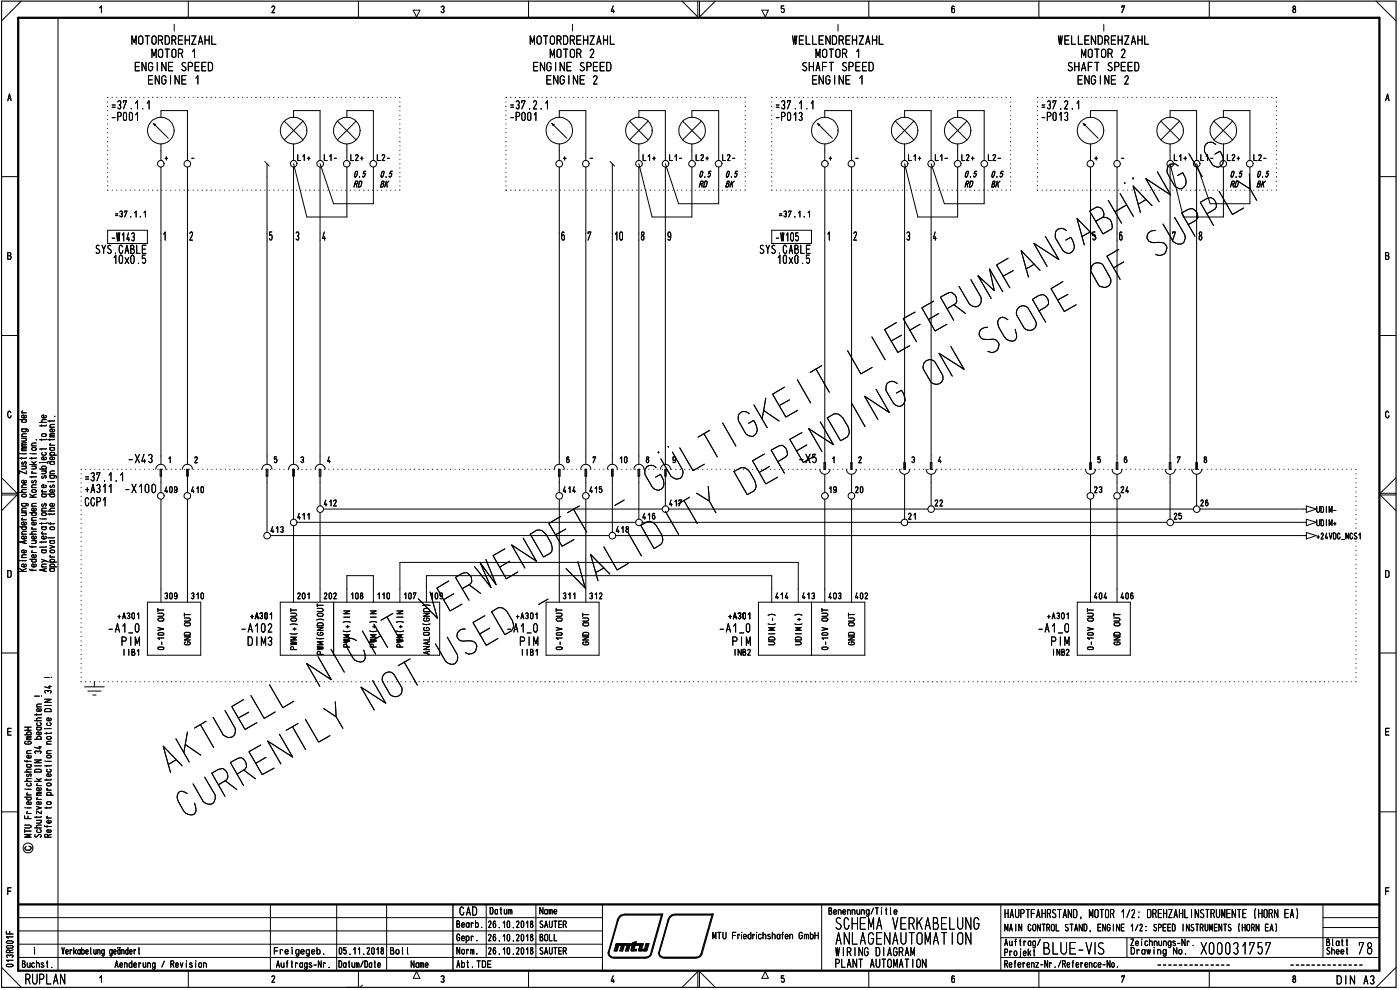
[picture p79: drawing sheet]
<svg xmlns="http://www.w3.org/2000/svg" width="420mm" height="297mm" viewBox="0 0 420 297" stroke-linecap="round" stroke-linejoin="round" font-family="sans-serif">
<defs><g id="words">
<g font-size="5.3">
<text x="250.5" y="279">SO</text>
<text x="250.7" y="283.5">ABLAG-\AUTOldT 0</text>
<text x="312.9" y="286.4">3LU1-V</text>
<text x="360.2" y="286.4">X00031757</text>
</g>
<g font-size="4.6">
<text x="387.7" y="4">8</text>
<text x="415.7" y="30.4">A</text>
<text x="2.1" y="125.6">0</text>
<text x="7.6" y="295.4">RUPLAN</text>
</g>
<g font-size="3.9">
<text x="39.4" y="13.5">MOTORDREHZAHL</text>
<text x="45.4" y="17.4">MOTOR 1</text>
<text x="159" y="13.5">MOTORDREHZAHL</text>
<text x="165" y="17.4">MOTOR 2</text>
<text x="237.7" y="13.5">WELLENDREHZAHL</text>
<text x="244.7" y="17.4">MOTOR 1</text>
<text x="317.5" y="13.5">WELLENDREHZAHL</text>
<text x="324.4" y="17.4">MOTOR 2</text>
<text x="40.4" y="21.4">ENGINE SPEED</text>
<text x="160" y="21.4">ENGINE SPEED</text>
<text x="240.7" y="21.4">SHAFT SPEED</text>
<text x="320.3" y="21.4">SHAFT SPEED</text>
<text x="44.4" y="25.4">ENGINE 1</text>
<text x="164" y="25.4">ENGINE 2</text>
<text x="243.7" y="25.4">ENGINE 1</text>
<text x="323.4" y="25.4">ENGINE 2</text>
<text x="33.4" y="32.9">=37.1.1</text>
<text x="153" y="32.9">=37.2.1</text>
<text x="232.7" y="32.9">=37.1 .1</text>
<text x="312.5" y="32.9">=37.2.1</text>
<text x="33.4" y="36.3">-P001</text>
<text x="153" y="36.3">-P001</text>
<text x="232.7" y="36.3">-P013</text>
<text x="312.4" y="36.3">-P013</text>
<text x="28.6" y="76.2">SYS.CABLE</text>
<text x="33.1" y="72.5">1143</text>
<text x="184.3" y="72.2">10</text>
<text x="227.9" y="76.2">SYS.CABLE</text>
<text x="232.7" y="72.5">-W105</text>
<text x="33.7" y="79.2">10x0.5</text>
<text x="233" y="79.2">10x0.5</text>
<text x="25.5" y="144.4">=37.1.1</text>
<text x="25.5" y="148">+A311</text>
<text x="37.4" y="148">-X100</text>
<text x="25.4" y="152">CCP1</text>
<text x="32.4" y="189.8">-A1_0</text>
<text x="72.3" y="189.8">-A102</text>
<text x="154" y="189.8">A1_0</text>
<text x="215.8" y="189.8">-A1_0</text>
<text x="311.5" y="189.8">-A1_0</text>
<text x="36.5" y="193.8">PIM</text>
<text x="74.3" y="193.8">D I M3</text>
<text x="156" y="193.8">PIM</text>
<text x="219.8" y="193.8">PIM</text>
<text x="315.4" y="193.8">PIM</text>
<text x="137.8" y="274.7">CAD</text>
<text x="301.4" y="275.5">HAUPTFAHRSTAND, MOTOR 1/2: DREHZAHLINSTRUMENTE (HORN EA)</text>
<text x="250.7" y="286.9">WIRING DIAGRAM</text>
<text x="250.7" y="290.4">PLANT AUTOMAT ION</text>
<text x="401.1" y="295.4">DIN A3/</text>
</g>
<g font-size="3.2">
<text x="81.4" y="4">2</text>
<text x="132.1" y="4">3</text>
<text x="183.3" y="4">4</text>
<text x="228.4" y="5">•</text>
<text x="234.3" y="5">5</text>
<text x="336.5" y="4">7</text>
<text x="2.2" y="30.4">A</text>
<text x="216.7" y="48.3">L2-</text>
<text x="217.7" y="53.3">0.5</text>
<text x="296.5" y="48.3">L2-</text>
<text x="297.4" y="53.3">0.5</text>
<text x="376.1" y="48.3">L2-</text>
<text x="377.2" y="53.3">0.5</text>
<text x="217.5" y="56.3">BK</text>
<text x="297.3" y="56.3">BK</text>
<text x="376.9" y="56.3">BK</text>
<text x="34.4" y="65.3">=37.1.1</text>
<text x="233.7" y="65.3">=37.1.1</text>
<text x="2.2" y="78">B</text>
<text x="415.7" y="78">B</text>
<text x="82" y="139">5</text>
<text x="89.9" y="139">3</text>
<text x="98" y="139">4</text>
<text x="185.7" y="139">10</text>
<text x="273.4" y="139">3</text>
<text x="353.2" y="139">7</text>
<text x="49.3" y="148">409</text>
<text x="57.3" y="148">410</text>
<text x="256.5" y="148">20</text>
<text x="336.2" y="148">24</text>
<text x="97.2" y="152">412</text>
<text x="280.4" y="152">22</text>
<text x="360.2" y="152">26</text>
<text x="397.9" y="153.9">IM-</text>
<text x="81" y="159.9">413</text>
<text x="395.1" y="161.9">+24VDO_MO 1</text>
<text x="396.3" y="157.9">DIM+</text>
<text x="2" y="173.4">D</text>
<text x="415.5" y="173.4">D</text>
<text x="49.2" y="179.8">309</text>
<text x="55.9" y="179.8">1310</text>
<text x="256.6" y="179.8">40</text>
<text x="336.3" y="179.8">40</text>
<text x="35.2" y="185.8">+A301</text>
<text x="47" y="185.1">0)</text>
<text x="75" y="185.8">+A301</text>
<text x="154.8" y="185.8">+A301</text>
<text x="218.5" y="185.8">+A301</text>
<text x="314.2" y="185.8">+A301</text>
<text x="37.1" y="196.8">I 1B1</text>
<text x="156.5" y="196.8">1161</text>
<text x="220.4" y="196.8">INB2</text>
<text x="316" y="196.8">INB2</text>
<text x="2" y="220.7">E</text>
<text x="415.5" y="220.7">E</text>
<text x="415.5" y="268.6">F</text>
<text x="146.9" y="274.4">Datum</text>
<text x="161.9" y="274.4">Name</text>
<text x="248.6" y="274.5">Benennung/Title</text>
<text x="136.9" y="278.4">Bearb.</text>
<text x="146.4" y="278.5">26.10.2018</text>
<text x="161.9" y="278.5">SAUTER</text>
<text x="213.7" y="281.9">MTU Friedrichshafen GmbH</text>
<text x="301.4" y="279.5">MAIN CONTROL STAND, ENGINE 1/2: SPEED INSTRUMENTS (HORN EA)</text>
<text x="18.4" y="286.4">Verkabelung geändert</text>
<text x="82.2" y="286.4">Fre I gegeb .</text>
<text x="101.6" y="286.4">05.11.2018</text>
<text x="117" y="286.4">Bol</text>
<text x="136.9" y="282.4">Gebr.</text>
<text x="137" y="286.4">Norm.</text>
<text x="146.4" y="282.4">26.10.2018</text>
<text x="146.4" y="286.4">26.10.2018</text>
<text x="161.9" y="286.4">SAUTER</text>
<text x="161.9" y="282.4">BOLL</text>
<text x="301.4" y="283.8">Auftrag/</text>
<text x="301.4" y="286.9">Projekt</text>
<text x="339.2" y="283.9">Zeichnungs-Nr.</text>
<text x="339.3" y="286.4">Drawing No.</text>
<text x="398" y="283.9">Blatt</text>
<text x="398" y="286.4">Sheet</text>
<text x="6.5" y="290.4">Buchst.</text>
<text x="34.3" y="290.4">Aenderung / Revision</text>
<text x="82.8" y="290.4">Auf trags-Nr .</text>
<text x="101.5" y="290.4">Datum/Date</text>
<text x="123.2" y="290.4">Name</text>
<text x="136.9" y="290.4">Abt. TDE</text>
<text x="228.5" y="293.7">A</text>
<text x="301.4" y="290.4">Referenz-Nr./Reference-No.</text>
<text x="81.4" y="294.9">2</text>
<text x="132.1" y="294.9">3</text>
<text x="183.3" y="294.9">4</text>
<text x="234.3" y="294.9">5</text>
<text x="285.4" y="294.9">6</text>
<text x="336.5" y="294.9">7</text>
<text x="387.7" y="294.9">8</text>
</g>
<g font-size="2.5">
<text x="182" y="141">C</text>
<text x="183.7" y="141">-1</text>
<text x="7.8" y="230.4">o</text>
</g>
<g font-size="2">
<text x="7.5" y="241.6">000</text>
<text x="1.6" y="286">ce</text>
</g>
<g font-size="1.5">
<text x="16.2" y="125.6">•</text>
<text x="11.6" y="126.9">.C-•-•</text>
<text x="11.7" y="135.4">-•-•</text>
<text x="8.7" y="143.7">•-•-•</text>
<text x="9.3" y="140.9">M</text>
<text x="12.3" y="143.7">V) 07</text>
<text x="6.3" y="145">O</text>
<text x="9.3" y="149.3">0</text>
<text x="9.3" y="145">V)</text>
<text x="12.3" y="147.9">c-</text>
<text x="12.3" y="149.3">0 -0</text>
<text x="14.7" y="146.5">0,</text>
<text x="9.3" y="152.1">C</text>
<text x="12.3" y="154.9">0-•-•</text>
<text x="12.3" y="153.5">C .0</text>
<text x="12.3" y="152.1">V&gt; 0</text>
<text x="5.6" y="161.7">•0</text>
<text x="9.3" y="161.7">00—</text>
<text x="16" y="161.7">,</text>
<text x="6.2" y="167.5">CO</text>
<text x="6.3" y="166">04-00</text>
<text x="14.7" y="167.5">c-</text>
<text x="6.3" y="170.3">0000.</text>
<text x="7.1" y="220.6">.0</text>
<text x="10" y="222">.0</text>
<text x="13.2" y="220.6">-•-•</text>
<text x="7.8" y="226.2">C</text>
<text x="13.8" y="223.4">C</text>
<text x="13.8" y="226.2">C</text>
<text x="7.8" y="233.2">V7</text>
<text x="7.2" y="237.4">•—</text>
<text x="7.8" y="238.8">c-E0.</text>
<text x="10.8" y="237.4">c-</text>
<text x="7.8" y="244.3">c-</text>
<text x="10.7" y="244.3">N1</text>
<text x="7.1" y="249.9">1-•</text>
<text x="10.7" y="249.9">00</text>
<text x="2.1" y="268.6">F</text>
<text x="1.6" y="280.4">LL</text>
<text x="1.7" y="283.2">CZ</text>
<text x="1.7" y="284.6">CZ</text>
</g>
</g></defs>
<g fill="none" stroke="#000" stroke-width=".3">
<path d="M6.4 .3l-5.9 6M17.4 5.3v286M29.9 2.4l.5-.6v2M56.5 .3v5M107.6 .3v5M124 3h2l-1 2.1zM158.6 .3v5M204.7 .3l4.7 4.8v-4.8M209.9 .3v4.8l4.8-4.8M228.6 3h2l-.9 2.1M260.7 .3v5M286.4 2l-.4-.2-.2 .1-.2 1.4a.47 .47 0 0 0 .6 .5 .47 .47 0 0 0 .3-.8l-.3-.5-.5 .1-.1 .4"/>
<path d="M311.8 .3v5M362.9 .3v5M413 .3l6 6M48.3 33.2h8v15M88.1 33.2h8v15M104.1 33.2h8v15M167.9 33.2h7.9v15M191.7 33.2h8v15M207.6 33.2h8.1v15M247.5 33.2h8.1v15M271.5 33.2h7.9v15M287.4 33.2h8v15"/>
<path d="M327.3 33.2h7.9v15M351.2 33.2h7.9v15M367.2 33.2h7.9v15M.5 53h5M48.3 45.1v3.1M88.1 45.1v3.1M104.1 45.1v3.1M167.9 45.1v3.1M191.7 45.1v3.1M207.6 45.1v3.1M247.5 45.1v3.1M271.5 45.1v3.1"/>
<path d="M287.4 45.1v3.1M327.3 45.1v3.1M351.2 45.1v3.1M367.2 45.1v3.1M414 53h5M.5 100.7h5M414 100.7h5M416.8 123.8a.48 .48 0 0 0-.6-.4 .48 .48 0 0 0-.4 .6v.7l.4 .6h.4l.3-.6M.5 148.5h4.6l-4.6 4.7M.5 143.3l4.6 4.7h-4.6M48.3 149.8v26.9M56.3 149.8v26.9"/>
<path d="M80.1 144.8v15M88.1 144.8v11M88.1 157.7v19M89.1 156.7h101.7M96.1 144.8v7M96.1 153.8v22.9M97.1 152.7h101.7M167.9 144.8v3M167.9 149.8v26.9M175.8 144.8v3M175.8 149.8v26.9M183.8 144.8v15"/>
<path d="M191.7 144.8v11M192.7 156.7h77.8M199.7 144.8v7M200.7 152.7h77.7M247.5 144.8v3M247.5 149.8v26.9M255.6 149.8v26.9M271.5 144.8v11M272.4 156.7h77.7M279.4 144.8v7M280.5 152.7h77.7M327.3 144.8v3"/>
<path d="M327.3 149.8v26.9M335.2 149.8v26.9M351.2 144.8v11M352.2 156.7h38.8M359.1 144.8v7M360.1 152.7h30.9M419 148.5h-4.8l4.8 4.7M419 143.3l-4.8 4.7h4.8M81.2 160.7h101.6M104.1 176.7v-4h8v4M120 176.7v-8h119.6v8M128 176.7v-4h103.6v4"/>
<path d="M184.8 160.7h206.2M.5 195.9h5M414 195.9h5M.5 243.6h5M7.4 247.6h1.5a.42 .42 0 0 1 .5 .4 .42 .42 0 0 1-.5 .4h-1.5M7.4 244.8v.8h2M8 242.4h1.4M8.4 244.9v.7M9.4 250.4h-2l1.6 .4-1.6 .4h2M414 243.6h5M3.3 266.4h-1v2M5.5 275.3h175.3"/>
<path d="M5.5 279.3h175.3M81.2 271.4v19.9M101 271.4v19.9M116 271.4v19.9M145.9 271.4v15.9M160.8 271.4v15.9M180.8 271.4v19.9M246.6 271.4v19.9M300.4 271.4v19.8M397 271.4v15.9M397 278.3h17M397 275.3h17"/>
<path d="M.5 290.2l5.9 6M2.1 289.4l1.4-.1a.38 .38 0 0 1 .4 .4 .38 .38 0 0 1-.4 .4l-1.4-.1-.2-.3zM2.2 287.3l-.3-.4a.55 .55 0 0 1 .5-.4 .55 .55 0 0 1 .5 .4 .48 .48 0 0 1 .6-.4 .48 .48 0 0 1 .4 .5l-.3 .3M3.9 288.1h-2l.6 .4M3.9 281.1h-2l.6 .4M5.5 287.3h175.3M5.5 283.3h175.3M29.9 293.4l.5-.6v1.9M56.5 291.3v4.9M107.6 291.3v4.9M108.8 295.6l-.7 .6h-4M125 291.5l1 2h-2z"/>
<path d="M158.6 291.3v4.9M204.7 296.2l4.7-4.7v4.7M209.9 296.2v-4.7l4.8 4.7M260.7 291.3v4.9M300.4 287.3h113.6M300.4 281.3h113.6M311.8 291.3v4.9M338.2 281.3v6M362.9 291.3v4.9M419 290.2l-6 6"/>
<circle cx="8.4" cy="254.4" r="1.49"/>
</g>
<path d="M.5 .3h418.5v295.9h-418.5z" fill="none" stroke="#000" stroke-width=".34"/>
<path d="M5.5 5.3h408.5v286h-408.5zM5.5 271.4h408.5" fill="none" stroke="#000" stroke-width=".68"/>
<path d="M135.9 271.4v19.9" fill="none" stroke="#000" stroke-width=".42"/>
<g fill="none" stroke="#000" stroke-width=".3">
<path d="M7.4 218.2h2M8.4 218.2v.9M7.4 228.2l.1 .2h1.9M7.4 234.4h2M7.8 222.4l-.4 .4v.2l.4 .3 1.6-.2-.2-.6-.8-.1v.4M8 221.9h1.4M8.1 228.2v.5M8.3 239.2l-.3 .2 .3 .6h.8l.3-.2v-.4l-.3-.2M9 234.9l.4 .2v.5l-.3 .2-.9-.1-.2-.2 .2-.5M9.2 226.7l.2 .2-.2 .5h-.9l-.3-.5 .7-.3v.8M9.4 233.6l-1.3 .1-.1 .5 .4 .2M9.4 230.8l-1.3 .1-.1 .5 .4 .2"/>
<path d="M9.4 221.4h-1.1l-.3 .2 .3 .3M9.4 221l-1.3 .1-.1 .1 .3 .2M7.4 247.6h1.5a.42 .42 0 0 1 .5 .4 .42 .42 0 0 1-.5 .4h-1.5M7.4 244.8v.8h2M7.6 242.4h.1M8 242.4h1.4M8.4 244.9v.7M9.4 250.4h-2l1.6 .4-1.6 .4h2"/>
</g>
<g fill="none" stroke="#000" stroke-width=".3">
<path d="M7.4 218.2h2M8.4 218.2v.9M10.4 216.2h2M10.4 208.9h1.4M11 218.2h1.1l.3 .6-.3 .2h-.8l-.3-.2 .3-.6M11 214.2v.4M11 212.1h1.4M12 216.8l.4 .4-.3 .5h-.8l-.3-.4 .2-.4M12.1 219.7l.3 .4-.4 .4-1-.2v-.5l.7-.2v.9M12.1 212.7l.3 .2-.3 .5h-.9l-.2-.5 .7-.3v.8M12.4 215.4l-1.3 .2-.1 .3 .4 .3M12.4 214.2l-.1 .3h-1.9"/>
<path d="M12.4 211.2l-1.2 .1-.2 .2 .2 .6M12.4 218.2l-.2 .1M7.4 228.2l.1 .2h1.9M7.4 234.4h2M7.8 222.4l-.4 .4v.2l.4 .3 1.6-.2-.2-.6-.8-.1v.4M8 221.9h1.4M8.1 228.2v.5M8.3 239.2l-.3 .2 .3 .6h.8l.3-.2v-.4l-.3-.2M9 234.9l.4 .2v.5l-.3 .2-.9-.1-.2-.2 .2-.5M9.2 226.7l.2 .2-.2 .5h-.9l-.3-.5 .7-.3v.8M9.4 233.6l-1.3 .1-.1 .5 .4 .2M9.4 230.8l-1.3 .1-.1 .5 .4 .2"/>
<path d="M9.4 221.4h-1.1l-.3 .2 .3 .3M9.4 221l-1.3 .1-.1 .1 .3 .2M10.4 228h2l-2 .9h2M10.4 234.4h2M10.4 229.8h2M10.5 231.1l.3-.3h1.2l.4 .3v.5h-2zM10.7 226.1l-.3-.5a.55 .55 0 0 1 .5-.3 .55 .55 0 0 1 .5 .3 .48 .48 0 0 1 .5-.3 .48 .48 0 0 1 .4 .5l-.2 .3M11 235.7h1.4M11 233.6l1 .8M11.2 239.4l-.2 .2 .3 .3M11.2 235.1l-.2 .3 .3 .3M11.6 224.1h.8"/>
<path d="M12 223.9v.8l-1.6-.5M12.4 233.6l-.8 .4M7.6 242.4h.1M10.5 250.4a.43 .43 0 0 0 .1 .7 .43 .43 0 0 0 .6-.1 .56 .56 0 0 1 .6-.7 .56 .56 0 0 1 .5 .7l-.2 .2M11 242l1.4 .4-1.4 .4M11 246.1h1.4M11 244.9v.5M12 246.1a.42 .42 0 0 1 .4 .4 .42 .42 0 0 1-.4 .5h-1M12.4 247.6h-1.3l-.1 .5 .4 .3M12.4 244.9l-.1 .3h-1.9"/>
</g>
<g fill="none" stroke="#000" stroke-width=".3">
<path d="M10.4 216.2h2M10.4 208.9h1.4M11 218.2h1.1l.3 .6-.3 .2h-.8l-.3-.2 .3-.6M11 214.2v.4M11 212.1h1.4M12 216.8l.4 .4-.3 .5h-.8l-.3-.4 .2-.4M12.1 219.7l.3 .4-.4 .4-1-.2v-.5l.7-.2v.9M12.1 212.7l.3 .2-.3 .5h-.9l-.2-.5 .7-.3v.8M12.5 208.9h.1M12.4 215.4l-1.3 .2-.1 .3 .4 .3M12.4 214.2l-.1 .3h-1.9M12.4 211.2l-1.2 .1-.2 .2 .2 .6"/>
<path d="M12.4 218.2l-.2 .1M10.4 228h2l-2 .9h2M10.4 234.4h2M10.4 229.8h2M10.5 231.1l.3-.3h1.2l.4 .3v.5h-2zM10.7 226.1l-.3-.5a.55 .55 0 0 1 .5-.3 .55 .55 0 0 1 .5 .3 .48 .48 0 0 1 .5-.3 .48 .48 0 0 1 .4 .5l-.2 .3M11 235.7h1.4M11 233.6l1 .8M11.2 239.4l-.2 .2 .3 .3M11.2 235.1l-.2 .3 .3 .3M11.6 224.1h.8M12 223.9v.8l-1.6-.5"/>
<path d="M12.4 233.6l-.8 .4M10.5 250.4a.43 .43 0 0 0 .1 .7 .43 .43 0 0 0 .6-.1 .56 .56 0 0 1 .6-.7 .56 .56 0 0 1 .5 .7l-.2 .2M11 242l1.4 .4-1.4 .4M11 246.1h1.4M11 244.9v.5M12 246.1a.42 .42 0 0 1 .4 .4 .42 .42 0 0 1-.4 .5h-1M12.4 247.6h-1.3l-.1 .5 .4 .3M12.4 244.9l-.1 .3h-1.9"/>
</g>
<g fill="none" stroke="#000" stroke-width=".3">
<path d="M12.5 208.9h.1M14 229.6v.4M14 233.8v.4M14 238.6h2M14 237.1h1.4M14 228.4h1.4M14.1 235.1l1.1-.1 .2 .5-1 .3-.4-.3zM14.3 236.6h-.3l.3 .5M14.4 238.6a.43 .43 0 0 1-.4-.4 .43 .43 0 0 1 .4-.5l.9 .2 .1 .4-.5 .3M14.9 230.8l.5 .3-.4 .5h-.7l-.3-.2 .2-.5M15.1 232.2l.3 .3-.3 .5h-.8l-.3-.3 .1-.4 .6-.1v.8M15.4 233.8l-.1 .2h-1.9"/>
<path d="M15.4 229.6v.2h-2M13.4 247.7l.1 .3h1.9M14 245.4h1.4M14 242.1v.5M14.1 240.7l1.1-.1 .2 .5-1 .3-.4-.3zM14.1 247.7v.5M14.3 244.9l-.3 .1 .3 .4M14.4 251.2v-.5a.56 .56 0 0 0-1-.2v.7h2M15.1 249l.3 .4-.5 .4-.8-.2v-.5l.6-.2v.9M15.1 246.2l.3 .4-.5 .4-.8-.2v-.5l.6-.2v.9M15.4 242.1l-.1 .3h-1.9M15.4 250.4l-1 .3"/>
</g>
<g fill="none" stroke="#000" stroke-width=".3">
<path d="M13.4 212.9l.6-.3 1 .1 .4 .3v.5h-2zM13.4 209.8h2l-2 .9h2M13.4 211.7h2M13.4 203.3h1.4M13.5 218.6h.1M13.7 207.9l-.3-.3a.48 .48 0 0 1 .5-.4 .48 .48 0 0 1 .5 .3 .53 .53 0 0 1 .5-.3 .53 .53 0 0 1 .5 .4l-.3 .3M14 218.6h1.4M14.6 206h.8M14.9 216.8l.5 .4-.4 .5h-.7l-.3-.3 .2-.5M14.9 205.7v.8l-1.5-.4M15.1 215.5l.3 .2-.3 .5h-.8l-.3-.5 .4-.3h.3v.8M13.6 228.4h.1"/>
<path d="M14.1 226.7h1.1l.2 .5-1 .2-.4-.2zM14.1 221.1h1.1l.2 .5-1 .2-.4-.2z"/>
</g>
<g fill="none" stroke="#000" stroke-width=".3">
<path d="M15.5 203.3h.1M14 229.6v.4M14 233.8v.4M14 238.6h2M14 237.1h1.4M14 228.4h1.4M14.1 235.1l1.1-.1 .2 .5-1 .3-.4-.3zM14.3 236.6h-.3l.3 .5M14.4 238.6a.43 .43 0 0 1-.4-.4 .43 .43 0 0 1 .4-.5l.9 .2 .1 .4-.5 .3M14.9 230.8l.5 .3-.4 .5h-.7l-.3-.2 .2-.5M15.1 232.2l.3 .3-.3 .5h-.8l-.3-.3 .1-.4 .6-.1v.8M15.4 233.8l-.1 .2h-1.9"/>
<path d="M15.4 229.6v.2h-2M13.4 247.7l.1 .3h1.9M14 245.4h1.4M14 242.1v.5M14.1 240.7l1.1-.1 .2 .5-1 .3-.4-.3zM14.1 247.7v.5M14.3 244.9l-.3 .1 .3 .4M14.4 251.2v-.5a.56 .56 0 0 0-1-.2v.7h2M15.1 249l.3 .4-.5 .4-.8-.2v-.5l.6-.2v.9M15.1 246.2l.3 .4-.5 .4-.8-.2v-.5l.6-.2v.9M15.4 242.1l-.1 .3h-1.9M15.4 250.4l-1 .3"/>
</g>
<g fill="none" stroke="#000" stroke-width=".3">
<path d="M13.4 212.9l.6-.3 1 .1 .4 .3v.5h-2zM13.4 209.8h2l-2 .9h2M13.4 211.7h2M13.4 203.3h1.4M13.5 218.6h.1M13.7 207.9l-.3-.3a.48 .48 0 0 1 .5-.4 .48 .48 0 0 1 .5 .3 .53 .53 0 0 1 .5-.3 .53 .53 0 0 1 .5 .4l-.3 .3M14 218.6h1.4M14.6 206h.8M14.9 216.8l.5 .4-.4 .5h-.7l-.3-.3 .2-.5M14.9 205.7v.8l-1.5-.4M15.1 215.5l.3 .2-.3 .5h-.8l-.3-.5 .4-.3h.3v.8M13.6 228.4h.1"/>
<path d="M14.1 226.7h1.1l.2 .5-1 .2-.4-.2zM14.1 221.1h1.1l.2 .5-1 .2-.4-.2z"/>
</g>
<g fill="none" stroke="#000" stroke-width=".3">
<path d="M12.5 158.1h1.1l.3 .5-.3 .3h-.8l-.3-.3 .3-.5M12.5 156.9v.4M12.5 155.7h1.4M12.7 159.6l-.2 .3 .3 .3M13.9 156.9l-.1 .2h-1.9M13.9 158.1l-.2 .1M12.5 167.8l1.9 .9M12.5 165h1.1l.3 .4-.1 .3-.2 .2-.9-.1-.2-.4 .3-.4M12.5 170.1h1.4M12.5 162.5v.4M13.2 170.8v.6M13.7 168.2l-1.2 .5"/>
<path d="M13.9 170.6l-2 .4 2 .4M13.9 169.2h-1.2l-.2 .5 .2 .4M13.9 164l-.1 .2h-1.9M13.9 162.5l-.1 .1h-1.9M13.9 165l-.2 .1M15.5 203.3h.1M8.7 253.9a.6 .6 0 0 1 .7 .6 .6 .6 0 0 1-.6 .6h-.8l-.4-.3-.1-.5 .3-.3"/>
</g>
<g fill="none" stroke="#000" stroke-width=".3">
<path d="M12 138.8h.1M12.5 138.8h1.5l.4 .2M12.5 130.4l1-.3a.42 .42 0 0 1 .4 .5 .42 .42 0 0 1-.4 .4l-.8-.1zM12.5 127.5v.4M12.5 131.7v.5M13.5 135.7l.4 .4-.3 .5-.9-.1-.2-.3 .2-.4M13.7 137.2l.2 .2-.2 .5h-1l-.2-.5 .7-.3v.8M13.7 124.6l.2 .3-.1 .3-.9 .2a.45 .45 0 0 1-.4-.6 .45 .45 0 0 1 .7-.3v.9M13.9 131.7l-.1 .2h-1.9M13.9 127.5l-.1 .3h-1.9M11.9 140.7h2M12.1 155.7h.1"/>
<path d="M12.5 158.1h1.1l.3 .5-.3 .3h-.8l-.3-.3 .3-.5M12.5 141.3h1.4M12.5 156.9v.4M12.5 155.7h1.4M12.7 159.6l-.2 .3 .3 .3M12.8 140.7l-.3-.3 .3-.5h.8l.3 .3-.3 .5M13.5 141.3a.42 .42 0 0 1 .4 .4 .42 .42 0 0 1-.4 .5h-1M13.7 145.5l.2 .3-.2 .5h-1l-.2-.5 .7-.3v.8M13.9 156.9l-.1 .2h-1.9M13.9 158.1l-.2 .1M12.5 167.8l1.9 .9M12.5 165h1.1l.3 .4-.1 .3-.2 .2-.9-.1-.2-.4 .3-.4"/>
<path d="M12.5 162.5v.4M12.5 170.1h1.4M13.2 170.8v.6M13.7 168.2l-1.2 .5M13.9 170.6l-2 .4 2 .4M13.9 169.2h-1.2l-.2 .5 .2 .4M13.9 164l-.1 .2h-1.9M13.9 162.5l-.1 .1h-1.9M13.9 165l-.2 .1"/>
</g>
<g fill="none" stroke="#000" stroke-width=".3">
<path d="M5.9 125.9h2M6 136.1h.1M6.5 128.7l1.8 .1 .2 .3-.2 .4M6.5 139.9h1.4M6.5 137.3v.5M6.5 136.1h1.4M6.5 135.2h1.4M6.5 133.9h1.4M6.5 131.5h1.4M6.5 131h1.4M6.5 123.9h1.4M6.7 138.6a.36 .36 0 0 0-.2 .5 .36 .36 0 0 0 .5 .2 .6 .6 0 0 1 .8-.6l-.1 .7"/>
<path d="M6.7 123.3l-.2 .2 .3 .4M6.8 128.7l-.3 .3 .3 .5h.8l.3-.2-.3-.6M6.8 125.9l-.3 .3 .3 .5h.8l.3-.2-.3-.6M7.5 139.9l.4 .3-.1 .3-1.3 .2M7.5 131.5l.4 .3-.1 .4-1.3 .1M7.7 124.6l.2 .5-.4 .3-.9-.2v-.5l.6-.2v.9M7.9 137.3l-.1 .2h-1.9M7.9 134.7h-1.2l-.2 .3 .2 .2M7.9 134.3h-1.2l-.2 .2 .4 .2M7.9 133.3h-1.2l-.2 .3 .2 .3M7.9 132.8l-1.3 .1v.4h.3M7.9 130.1l-1.3 .2 .1 .7"/>
<path d="M9.5 136.1h1.4M9.5 138.5l1 .9M9.5 137.3v.5M10.9 137.3v.2h-2M10.9 138.5l-.9 .4M12 138.8h.1M12.5 138.8h1.5l.4 .2M12.5 130.4l1-.3a.42 .42 0 0 1 .4 .5 .42 .42 0 0 1-.4 .4l-.8-.1zM12.5 127.5v.4M12.5 131.7v.5M13.5 135.7l.4 .4-.3 .5-.9-.1-.2-.3 .2-.4M13.7 137.2l.2 .2-.2 .5h-1l-.2-.5 .7-.3v.8"/>
<path d="M13.7 124.6l.2 .3-.1 .3-.9 .2a.45 .45 0 0 1-.4-.6 .45 .45 0 0 1 .7-.3v.9M13.9 131.7l-.1 .2h-1.9M13.9 127.5l-.1 .3h-1.9M5.9 158.1h2M5.9 147.7h2M6.5 151l1.8 .1 .2 .4-.2 .3M6.5 156h1.4M6.5 153.8h1.4M6.5 153.3h1.4M6.5 146.3h1.4M6.6 148.4l.9-.1 .3 .1 .1 .4-1 .3-.3-.2zM6.7 155.4l-.2 .3 .3 .3"/>
<path d="M6.8 158.1l-.3 .2 .3 .6 .9-.1 .2-.5-.3-.2M6.8 151l-.3 .4 .3 .5 1-.2 .1-.3-.3-.4M7.5 153.8a.42 .42 0 0 1 .4 .5 .42 .42 0 0 1-.4 .4h-1M7.7 156.7l.2 .3-.2 .5h-1l-.2-.4 .1-.3 .6-.2v.9M7.9 159.4l-1.3 .2 .1 .7M7.9 152.5l-1.3 .1 .1 .7M7.9 146.9l-1.3 .1-.1 .4 .4 .3M7.9 145.5l-1.3 .1 .1 .7M7.9 141.3v.9l-2-.9v.9M8.9 153.8h2M8.9 149.2h2M9.5 147.2l.4-.3h.6l.4 .3v.2l-.2 .3h-.8z"/>
<path d="M9.5 146.3h1.4M9.5 158.7h1.4M9.5 156.1h1.4M9.5 142h1.4M9.7 158.2l-.2 .4 .3 .1M9.7 141.5l-.2 .3 .3 .2M9.8 153.8l-.3 .2v.5l.3 .2 1-.2 .1-.3-.4-.4M10.6 156.7l.3 .3-.3 .5h-.9l-.1-.7 .6-.2v.9M10.6 152.5l.3 .5-.4 .3-.8-.1-.2-.5 .2-.2h.5v.8M10.9 159.4l-1.3 .2-.1 .5 .4 .2M10.9 155.3l-1.3 .1 .1 .7M10.9 145.5l-1.3 .1 .1 .7"/>
<path d="M10.9 148.3l-1.3 .5M11.9 140.7h2M12.1 155.7h.1M12.5 141.3h1.4M12.8 140.7l-.3-.3 .3-.5h.8l.3 .3-.3 .5M13.5 141.3a.42 .42 0 0 1 .4 .4 .42 .42 0 0 1-.4 .5h-1M13.7 145.5l.2 .3-.2 .5h-1l-.2-.5 .7-.3v.8M5.9 171.4h2M5.9 170.6l1.3 .8M6 168.2h.1M6.5 168.2h1.4M7.3 162.4v.6"/>
<path d="M7.9 162.2l-2 .4 2 .5M7.9 170.6l-1.3 .5M8.9 170.8l.2 .3h1.8M8.9 163.8l.1 .3h1.9M8.9 167.8h2M9.6 163.8v.5M9.6 170.8v.5M9.8 167.8l-.3 .2v.5l.3 .2 1-.2 .1-.4-.4-.3M10.5 162.2l.4 .4-.2 .4-1.2 .1M10.6 166.5l.3 .5-.4 .3-.8-.1-.2-.5 .2-.2h.5v.8"/>
</g>
<g fill="none" stroke="#000" stroke-width=".3">
<path d="M9.1 136.1h.1M9.5 133.8h1.4M9.5 138.5l1 .9M9.5 137.3v.5M9.5 136.1h1.4M9.7 134.4h1l.2 .5-1 .2-.4-.2zM10.9 132.9l-1.3 .2 .1 .7M10.9 132h.1M10.9 137.3v.2h-2M10.9 138.5l-.9 .4M8.9 153.8h2M8.9 149.2h2"/>
<path d="M9.5 147.2l.4-.3h.6l.4 .3v.2l-.2 .3h-.8zM9.5 158.7h1.4M9.5 156.1h1.4M9.5 146.3h1.4M9.5 142h1.4M9.7 158.2l-.2 .4 .3 .1M9.7 141.5l-.2 .3 .3 .2M9.8 153.8l-.3 .2v.5l.3 .2 1-.2 .1-.3-.4-.4M10.6 156.7l.3 .3-.3 .5h-.9l-.1-.7 .6-.2v.9M10.6 152.5l.3 .5-.4 .3-.8-.1-.2-.5 .2-.2h.5v.8M10.9 159.4l-1.3 .2-.1 .5 .4 .2M10.9 155.3l-1.3 .1 .1 .7"/>
<path d="M10.9 145.5l-1.3 .1 .1 .7M10.9 148.3l-1.3 .5M8.9 170.8l.2 .3h1.8M8.9 163.8l.1 .3h1.9M8.9 167.8h2M9.6 163.8v.5M9.6 170.8v.5M9.8 167.8l-.3 .2v.5l.3 .2 1-.2 .1-.4-.4-.3M10.5 162.2l.4 .4-.2 .4-1.2 .1M10.6 166.5l.3 .5-.4 .3-.8-.1-.2-.5 .2-.2h.5v.8"/>
</g>
<g fill="none" stroke="#000" stroke-width=".3">
<path d="M52.3 7.3v2M171.8 7.3v2M251.5 7.3v2M331.3 7.3v2M32.3 38.5v.1M32.3 39.8v.1M46 37l4.5 4.5M46 37l.7 .4-.3 .3zM47.1 29.2h.2M48.3 33.2v2M48.5 29.2h.1M49.8 29.2h.1"/>
<path d="M51.2 29.2h.1M52.5 29.2h.1M53.9 29.2h.1M55.2 29.2h.1M56.6 29.2h.1M58 29.2h.1M59.3 29.2h.1M60.6 29.2h.1M61.9 29.2h.2M63.3 29.2h.2M64.6 29.2h.1M66 29.2h.1"/>
<path d="M67.4 29.2h.1M68.7 29.2h.1M70.1 29.2h.1M71.4 29.2h.1M72.8 29.2h.1M74.1 29.2h.1M75.5 29.2h.1M76.7 29.2h.2M78.1 29.2h.2M79.5 29.2h.1M80.8 29.2h.1M82.2 29.2h.1"/>
<path d="M83.5 29.2h.1M84.9 29.2h.1M85.3 36.3l5.7 5.7M86.2 29.2h.1M87.6 29.2h.1M88.1 33.2v2M88.9 29.2h.1M90.3 29.2h.1M91 36.3l-5.7 5.7M91.7 29.2h.1M92.9 29.2h.2M94.3 29.2h.1"/>
<path d="M95.6 29.2h.1M97 29.2h.1M98.3 29.2h.1M99.7 29.2h.1M101 29.2h.1M101.2 36.3l5.7 5.7M102.4 29.2h.1M103.8 29.2h.1M104.1 33.2v2M105.1 29.2h.1M106.5 29.2h.1M106.9 36.3l-5.7 5.7"/>
<path d="M107.8 29.2h.1M109.1 29.2h.2M110.4 29.2h.2M111.8 29.2h.1M113.2 29.2h.1M114.5 29.2h.1M115.9 29.2h.1M117.2 29.2h.1M118.6 29.2h.1M119.9 29.2l.1 .1M120 30.6h.1M120 31.8v.2"/>
<path d="M120 33.2v.1M120 34.5v.1M120 35.8v.1M120 37.2v.1M120 38.5v.1M120 39.8v.1M151.8 38.5v.1M151.8 39.8v.1M165.6 37l4.5 4.5M165.6 37l.7 .4-.3 .3zM166.8 29.2h.1M167.9 33.2v2"/>
<path d="M168.1 29.2h.1M169.5 29.2h.1M170.8 29.2h.1M172.2 29.2h.1M173.5 29.2h.1M174.9 29.2h.1M176.2 29.2h.1M177.6 29.2h.1M178.9 29.2h.1M180.3 29.2h.1M181.7 29.2h.1M183 29.2h.1"/>
<path d="M184.4 29.2h.1M185.7 29.2h.1M187.1 29.2h.1M188.4 29.2h.1M188.9 36.3l5.6 5.7M189.7 29.2h.2M191.1 29.2h.1M191.7 33.2v2M192.4 29.2h.2M193.8 29.2h.1M194.5 36.3l-5.6 5.7M195.1 29.2h.2"/>
<path d="M196.5 29.2h.1M197.8 29.2h.1M199.2 29.2h.1M200.5 29.2h.1M201.9 29.2h.1M203.2 29.2h.1M204.6 29.2h.1M204.9 36.3l5.6 5.7M206 29.2h.1M207.3 29.2h.1M207.6 33.2v2M208.7 29.2h.1"/>
<path d="M210 29.2h.1M210.5 36.3l-5.6 5.7M211.4 29.2h.1M212.7 29.2h.1M214.1 29.2h.1M215.4 29.2h.1M216.8 29.2h.1M218.1 29.2h.1M219.5 29.2h.1M220.9 29.2h.1M222.2 29.2h.1M223.6 29.2v.1"/>
<path d="M223.6 30.6h.1M223.6 31.8v.2M223.6 33.2v.1M223.6 34.5v.1M223.6 35.8v.1M223.6 37.2v.1M223.6 38.5v.1M223.6 39.8v.1M231.6 38.5v.1M231.6 39.8v.1M245.3 37l4.5 4.5M245.3 37l.7 .4-.3 .3z"/>
<path d="M246.5 29.2h.1M247.5 33.2v2M247.9 29.2h.1M249.2 29.2h.1M250.6 29.2h.1M251.9 29.2h.1M253.2 29.2h.2M254.6 29.2h.1M255.9 29.2h.2M257.3 29.2h.1M258.6 29.2h.2M260 29.2h.1"/>
<path d="M261.3 29.2h.1M262.7 29.2h.1M264 29.2h.1M265.4 29.2h.1M266.7 29.2h.1M268.1 29.2h.1M268.7 36.3l5.6 5.7M269.5 29.2h.1M270.8 29.2h.1M271.5 33.2v2M272.2 29.2h.1M273.5 29.2h.1"/>
<path d="M274.3 36.3l-5.6 5.7M274.9 29.2h.1M276.2 29.2h.1M277.6 29.2h.1M278.9 29.2h.1M280.3 29.2h.1M281.6 29.2h.1M283 29.2h.1M284.4 29.2h.1M284.6 36.3l5.6 5.7M285.7 29.2h.1M287.1 29.2h.1"/>
<path d="M287.4 33.2v2M288.4 29.2h.1M289.7 29.2h.2M290.2 36.3l-5.6 5.7M291 29.2h.2M292.4 29.2h.2M293.8 29.2h.1M295.1 29.2h.2M296.5 29.2h.1M297.8 29.2h.1M299.2 29.2h.1M300.5 29.2h.1"/>
<path d="M301.9 29.2h.1M303.2 29.2l.1 .1M303.3 30.6h.1M303.3 31.8v.2M303.3 33.2v.1M303.3 34.5v.1M303.3 35.8v.1M303.3 37.2v.1M303.3 38.5v.1M303.3 39.8v.1M311.4 38.5v.1M311.4 39.8v.1"/>
<path d="M325.1 37l4.5 4.5M325.1 37l.7 .4-.4 .3zM326.2 29.2h.1M327.3 33.2v2M327.5 29.2h.1M328.9 29.2h.1M330.2 29.2h.1M331.6 29.2h.1M333 29.2h.1M334.3 29.2h.1M335.7 29.2h.1M337 29.2h.1"/>
<path d="M338.4 29.2h.1M339.7 29.2h.1M341.1 29.2h.1M342.4 29.2h.1M343.8 29.2h.1M345.1 29.2h.1M346.5 29.2h.1M347.9 29.2h.1M348.4 36.3l5.6 5.7M349.2 29.2h.1M350.6 29.2h.1M351.2 33.2v2"/>
<path d="M351.9 29.2h.1M353.3 29.2h.1M354 36.3l-5.6 5.7M354.5 29.2h.2M355.9 29.2h.2M357.3 29.2h.1M358.6 29.2h.2M360 29.2h.1M361.3 29.2h.1M362.7 29.2h.1M364 29.2h.1M364.3 36.3l5.7 5.7"/>
<path d="M365.4 29.2h.1M366.7 29.2h.1M367.2 33.2v2M368.1 29.2h.1M369.4 29.2h.1M370 36.3l-5.7 5.7M370.8 29.2h.1M372.2 29.2h.1M373.5 29.2h.1M374.9 29.2h.1M376.2 29.2h.1M377.6 29.2h.1"/>
<path d="M378.9 29.2h.1M380.3 29.2h.1M381.6 29.2h.1M383 29.2l.1 .1M383.1 30.6h.1M383.1 31.8v.2M383.1 33.2v.1M383.1 34.5v.1M383.1 35.8v.1M383.1 37.2v.1M383.1 38.5v.1M383.1 39.8v.1"/>
<path d="M32.3 41.1v.1M32.3 42.4v.2M32.3 43.8v.1M32.3 45.1v.1M32.3 46.4v.1M32.3 47.8h.1M32.3 49.1v.1M32.3 50.4v.1M32.3 51.7v.1M32.3 53v.2M32.3 54.4h.1M32.3 55.7v.1"/>
<path d="M32.3 57l.1 .1M33.7 57.1h.1M35 57.1h.1M36.4 57.1h.1M37.7 57.1h.1M39.1 57.1h.1M40.4 57.1h.1M41.8 57.1h.1M43.1 57.1h.1M44.5 57.1h.1M45.8 57.1h.1M47.1 57.1h.2"/>
<path d="M48.3 43.2v1.9M48.3 50.1v89.2M48.5 57.1h.1M49.6 47.5h.6M49.8 57.1h.1M49.9 47.1v.9M51.2 57.1h.1M52.5 57.1h.1M53.9 57.1h.1M55.2 57.1h.1M56.3 50.1v89.2M56.6 57.1h.1"/>
<path d="M57.5 47.5h.7M58 57.1h.1M59.3 57.1h.1M60.6 57.1h.1M61.9 57.1h.2M63.3 57.1h.2M64.6 57.1h.1M66 57.1h.1M67.4 57.1h.1M68.7 57.1h.1M70.1 57.1h.1M71.4 57.1h.1"/>
<path d="M72.8 57.1h.1M74.1 57.1h.1M75.5 57.1h.1M76.7 57.1h.2M78.1 57.1h.2M79.5 48.4l1.3 1.5M79.5 57.1h.1M80.1 49.1v90.2M80.8 57.1h.1M82.2 57.1h.1M83.5 57.1h.1M84.9 57.1h.1"/>
<path d="M86.2 57.1h.1M87.6 57.1h.1M88.1 43.2v1.9M88.1 50.1v89.2M88.1 49.1l4 16h12v-15M88.9 57.1h.1M89.4 46.4v1.8h.8M90.3 57.1h.1M90.9 46.9l.4-.5v1.8M91.7 57.1h.1M92.2 47.5h.8M92.7 47.1v.9"/>
<path d="M92.9 57.1h.2M94.3 57.1h.1M95.6 57.1h.1M96.1 50.1v89.2M96.1 49.1l4 12h12v-11M97 57.1h.1M97.3 46.4v1.8h.9M98.3 57.1h.1M98.9 46.9l.5-.5v1.8M99.7 57.1h.1M100.3 47.5h.7M101 57.1h.1"/>
<path d="M102.4 57.1h.1M103.8 57.1h.1M104.1 43.2v1.9M105.1 57.1h.1M105.3 46.4v1.8h.8M106.5 55.2h.4a.52 .52 0 0 0 .5-.3 .52 .52 0 0 0-.1-.5h-.6l-.5 1.7M106.5 57.1h.1M106.7 46.7l.2-.3h.4l.2 .3-.8 1.5h.8M106.7 51.5l.5-.1 .1 .3-.2 1-.5 .5-.2-.5zM107 55.2l.1 .9M107.8 57.1h.1M107.9 53.1h.1"/>
<path d="M108 54.4l.6 .1-.2 1-.2 .5-.7 .1zM108.2 47.5h.7M108.6 47.1v.9M109.1 57.1h.2M109.8 51.4h-.6l-.2 .8 .3-.2a.56 .56 0 0 1 .4 .6 .56 .56 0 0 1-.5 .5h-.3l-.1-.3M110.4 57.1h.2M111.8 57.1h.1M113.2 57.1h.1M113.2 46.4v1.8h1M114.5 55.1h.4l.2 .6-.3 .4h-.6l.5-1.7 .6 .1-.4 .6M114.5 57.1h.1M114.7 46.7l.2-.3h.4l.1 .3v.3l-.7 1.2h.7"/>
<path d="M114.7 51.5l.5-.1 .1 .3-.3 1-.5 .5-.2-.5zM115.9 53.1h.1M115.9 57.1h.1M116 54.4l-.6 1.7M116 54.9l.2 1.2M116.2 47.5h.7M116.7 54.4l-1.1 1M117.2 57.1h.1M117.7 51.4h-.5l-.2 .8 .2-.2a.56 .56 0 0 1 .4 .6 .56 .56 0 0 1-.5 .5h-.2l-.1-.3M118.6 57.1h.1M120 57l-.1 .1M120 41.1v.1"/>
<path d="M120 42.4v.2M120 43.8v.1M120 45.1v.1M120 46.4v.1M120 47.8h.1M120 49.1v.1M120 50.4v.1M120 51.7v.1M120 53v.2M120 54.4h.1M120 55.7v.1M151.8 57l.2 .1"/>
<path d="M151.8 41.1v.1M151.8 42.4v.2M151.8 43.8v.1M151.8 45.1v.1M151.8 46.4v.1M151.8 47.8h.1M151.8 49.1v.1M151.8 50.4v.1M151.8 51.7v.1M151.8 53v.2M151.8 54.4h.1M151.8 55.7v.1"/>
<path d="M153.2 57.1h.2M154.6 57.1h.1M155.9 57.1h.2M157.3 57.1h.1M158.6 57.1h.1M160 57.1h.1M161.3 57.1h.1M162.7 57.1h.1M164 57.1h.1M165.4 57.1h.1M166.8 57.1h.1M167.9 43.2v1.9"/>
<path d="M167.9 50.1v89.2M168.1 57.1h.1M169.1 47.5h.8M169.5 57.1h.1M169.5 47.1v.9M170.8 57.1h.1M172.2 57.1h.1M173.5 57.1h.1M174.9 57.1h.1M175.8 50.1v89.2M176.2 57.1h.1M177.1 47.5h.7"/>
<path d="M177.6 57.1h.1M178.9 57.1h.1M180.3 57.1h.1M181.7 57.1h.1M183 57.1h.1M183.1 48.4l1.3 1.5M183.8 49.1v20.9M184.4 57.1h.1M185.7 57.1h.1M187.1 57.1h.1M188.4 57.1h.1M189.7 57.1h.2"/>
<path d="M191.1 57.1h.1M191.7 43.2v1.9M191.7 50.1v89.2M191.7 49.1l4 16h11.9v-15M192.4 57.1h.2M193 46.4v1.8h.8M193.8 57.1h.1M194.5 46.9l.4-.5v1.8M195.1 57.1h.2M195.9 47.5h.7M196.3 47.1v.9M196.5 57.1h.1"/>
<path d="M197.8 57.1h.1M199.2 57.1h.1M199.7 50.1v89.2M199.7 49.1l4 12h12v-11M200.5 57.1h.1M201 46.4v1.8h.8M201.9 57.1h.1M202.6 46.9l.4-.5v1.8M203.2 57.1h.1M203.9 47.5h.7M204.6 57.1h.1M206 57.1h.1"/>
<path d="M207.3 57.1h.1M207.6 43.2v1.9M208.7 57.1h.1M208.9 46.4v1.8h.9M210 57.1h.1M210.1 55.2h.4a.52 .52 0 0 0 .5-.3 .52 .52 0 0 0-.1-.5h-.5l-.6 1.7M210.4 46.7l.1-.3h.4l.2 .3-.7 1.5h.7M210.4 51.5l.5-.1v.3l-.2 1-.5 .5-.2-.5zM210.6 55.2l.1 .9M211.4 57.1h.1M211.5 53.1h.1M211.6 54.4l.6 .1-.2 1-.1 .5-.8 .1z"/>
<path d="M211.9 47.5h.7M212.2 47.1v.9M212.7 57.1h.1M213.4 51.4h-.6l-.2 .8 .3-.2a.56 .56 0 0 1 .4 .6 .56 .56 0 0 1-.5 .5h-.2l-.1-.3M214.1 57.1h.1M215.4 57.1h.1M222.2 57.1h.1M223.6 57v.1M223.6 41.1v.1M223.6 42.4v.2M223.6 43.8v.1M223.6 45.1v.1"/>
<path d="M223.6 46.4v.1M223.6 47.8h.1M223.6 49.1v.1M223.6 50.4v.1M223.6 51.7v.1M223.6 53v.2M223.6 54.4h.1M223.6 55.7v.1M231.6 41.1v.1M231.6 42.4v.2M231.6 43.8v.1M231.6 45.1v.1"/>
<path d="M231.6 46.4v.1M231.6 47.8h.1M231.6 49.1v.1M231.6 50.4v.1M231.6 51.7v.1M231.6 53v.2M231.6 54.4h.1M231.6 55.7v.1M231.6 57l.1 .1M233 57.1h.1M234.3 57.1h.1M235.7 57.1h.1"/>
<path d="M237 57.1h.1M238.4 57.1h.1M239.7 57.1h.1M241.1 57.1h.1M242.4 57.1h.1M243.8 57.1h.1M245.2 57.1h.1M246.5 57.1h.1M247.5 43.2v1.9M247.5 50.1v90.7M247.9 57.1h.1M248.9 47.5h.7"/>
<path d="M249.2 57.1h.1M249.2 47.1v.9M250.6 57.1h.1M251.9 57.1h.1M253.2 57.1h.2M254.6 57.1h.1M255.6 50.1v90.7M255.9 57.1h.2M256.8 47.5h.7M257.3 57.1h.1M258.6 57.1h.2M260 57.1h.1"/>
<path d="M261.3 57.1h.1M262.7 57.1h.1M264 57.1h.1M265.4 57.1h.1M266.7 57.1h.1M268.1 57.1h.1M269.5 57.1h.1M270.8 57.1h.1M271.5 49.1l4 16h11.9v-15M271.5 43.2v1.9M271.5 50.1v90.7M272.2 57.1h.1"/>
<path d="M272.7 46.4v1.8h.8M273.5 57.1h.1M274.3 46.9l.4-.5v1.8M274.9 57.1h.1M275.6 47.5h.7M276 47.1v.9M276.2 57.1h.1M277.6 57.1h.1M278.9 57.1h.1M279.4 50.1v90.7M279.4 49.1l4 12h12v-11M280.3 57.1h.1"/>
<path d="M280.7 46.4v1.8h.9M281.6 57.1h.1M282.2 46.9l.5-.5v1.8M283 57.1h.1M283.6 47.5h.8M284.4 57.1h.1M285.7 57.1h.1M287.1 57.1h.1M287.4 43.2v1.9M288.4 57.1h.1M288.7 46.4v1.8h.8M289.7 57.1h.2"/>
<path d="M289.9 55.2h.4a.52 .52 0 0 0 .3-.8h-.5l-.5 1.7M290 46.7l.2-.3 .6 .2v.4l-.8 1.2h.8M290.1 51.5l.4-.1 .1 .3-.2 1-.5 .5-.2-.5zM290.3 55.2l.1 .9M291 57.1h.2M291.2 53.1h.1M291.3 54.4h.6a1.23 1.23 0 0 1-1 1.7zM291.5 47.5h.8M291.9 47.1v.9M292.4 57.1h.2M293.2 51.4h-.6l-.3 .8 .4-.2a.63 .63 0 0 1 .2 .7 .63 .63 0 0 1-.6 .4l-.2-.3M293.8 57.1h.1"/>
<path d="M295.1 57.1h.2M301.9 57.1h.1M303.3 57l-.1 .1M303.3 41.1v.1M303.3 42.4v.2M303.3 43.8v.1M303.3 45.1v.1M303.3 46.4v.1M303.3 47.8h.1M303.3 49.1v.1M303.3 50.4v.1M303.3 51.7v.1"/>
<path d="M303.3 53v.2M303.3 54.4h.1M303.3 55.7v.1M311.4 57v.1M311.4 41.1v.1M311.4 42.4v.2M311.4 43.8v.1M311.4 45.1v.1M311.4 46.4v.1M311.4 47.8h.1M311.4 49.1v.1M311.4 50.4v.1"/>
<path d="M311.4 51.7v.1M311.4 53v.2M311.4 54.4h.1M311.4 55.7v.1M312.7 57.1h.1M314.1 57.1h.1M315.3 57.1h.2M316.7 57.1h.2M318.1 57.1h.1M319.4 57.1h.2M320.8 57.1h.1M322.1 57.1h.1"/>
<path d="M323.5 57.1h.1M324.8 57.1h.1M326.2 57.1h.1M327.3 43.2v1.9M327.3 50.1v90.7M327.5 57.1h.1M328.5 47.5h.8M328.9 57.1h.1M329 47.1v.9M330.2 57.1h.1M331.6 57.1h.1M333 57.1h.1"/>
<path d="M334.3 57.1h.1M335.2 50.1v90.7M335.7 57.1h.1M336.2 58.1l3.9 6.8M336.6 47.5h.7M337 57.1h.1M337.5 54.9h.1M338.4 57.1h.1M339.7 57.1h.1M340.1 53.4l-.1 .3 .1-.2h-.1M341.1 57.1h.1M342.4 57.1h.1"/>
<path d="M343.8 57.1h.1M344 59.9l-2.4 1.4M345.1 57.1h.1M346.5 57.1h.1M347.3 51.6l4 6.9-7.4-4.9 4 6.9M347.9 57.1h.1M349.2 57.1h.1M350.6 57.1h.1M351.2 43.2v1.9M351.2 50.1v90.7M351.2 49.1l3.9 16h12.1v-15M351.9 57.1h.1"/>
<path d="M352.4 46.4v1.8h.9M353.3 57.1h.1M353.6 49.8a1.98 1.98 0 0 0-2.6-.4 1.98 1.98 0 0 0-.7 2.5l2.2 3.9a1.89 1.89 0 0 0 3.3-.3 4.3 4.3 0 0 0-.8-3.7l-1.6 .9M353.9 46.9l.5-.5v1.8M354.5 57.1h.2M355.3 47.5h.8M355.7 47.1v.9M355.9 57.1h.2M356.8 46.1l4 6.9M357.3 57.1h.1M358.6 57.1h.2M359.1 50.1v90.7"/>
<path d="M359.1 49.1l4.1 12h11.9v-11M360 57.1h.1M360.4 46.4v1.8h.8M361.3 57.1h.1M362 46.9l.4-.5v1.8M362.7 57.1h.1M363.3 47.5h.7M364 57.1h.1M364.9 43.3a2.03 2.03 0 0 0-2.6-.3 2.03 2.03 0 0 0-.8 2.5l2.3 3.8a1.82 1.82 0 0 0 2.1 .8 1.82 1.82 0 0 0 1.3-1.8l-.2-1.2-.9-1.7-1.5 .8M365.4 57.1h.1M365.9 57.4l4 6.9 3.4-1.9M366.7 57.1h.1"/>
<path d="M367.2 43.2v1.9M368.1 57.1h.1M368.3 46.4v1.8h.9M369.4 57.1h.1M369.5 55.2h.5a.52 .52 0 0 0 .4-.3 .52 .52 0 0 0 0-.5h-.6l-.5 1.7M369.8 46.7l.2-.3h.4l.1 .3-.7 1.5h.7M369.8 51.5l.5-.1 .1 .3-.3 1-.5 .5-.2-.5zM370 55.2l.1 .9M370.8 57.1h.1M371 53.1h.1M371.1 54.4l.5 .1-.1 1-.2 .5-.8 .1zM371.3 47.5h.7"/>
<path d="M371.6 47.1v.9M372.2 57.1h.1M372.8 51.4h-.6l-.1 .8 .2-.2a.56 .56 0 0 1 .4 .6 .56 .56 0 0 1-.5 .5h-.2l-.1-.3M373.5 57.1h.1M374.9 57.1h.1M374.9 52.2l.3 4.5-3.8-2.4M375.2 56.7l1.9 3.4M381.6 57.1h.1M383.1 57l-.1 .1M383.1 41.1v.1M383.1 42.4v.2M383.1 43.8v.1"/>
<path d="M383.1 45.1v.1M383.1 46.4v.1M383.1 47.8h.1M383.1 49.1v.1M383.1 50.4v.1M383.1 51.7v.1M383.1 53v.2M383.1 54.4h.1M383.1 55.7v.1M32.3 69.1h11.9v4h-11.9M49.1 70.3l.5-.7v2.5M56.9 70l.3-.3a.52 .52 0 0 1 .6 .2 .52 .52 0 0 1-.1 .6l-.8 1.6h.9"/>
<path d="M81.6 69.6h-.7v1.1l.3-.3a.97 .97 0 0 1 .1 1.7l-.4-.5M88.9 69.9l.2-.3 .4 .1 .2 .4-.4 .7a.61 .61 0 0 1 .4 .6 .61 .61 0 0 1-.5 .6l-.3-.3M97.3 69.6l-.5 1.9h.9M97.4 71v1.1M169.3 69.8l-.4-.2-.4 .6v1.3l.5 .6a.97 .97 0 0 0 0-1.7l-.5 .6M176.5 70.1v-.5h.8l-.8 2.5M183.8 72.1v67.2M192.7 69.6a.99 .99 0 0 0 .6 1.4l-.2 1a.69 .69 0 0 1-.6-.7 .69 .69 0 0 1 .5-.7 .53 .53 0 0 0 .3-.6 .53 .53 0 0 0-.6-.4zM201.3 70.5l-.3 .6a.82 .82 0 0 1-.6-.7 .82 .82 0 0 1 .6-.8l.3 .5v1.3l-.3 .7-.6-.3M231.6 69.1h11.9v4h-11.9M248.5 70.3l.4-.7v2.5M256.2 70a.43 .43 0 0 1 .6-.4 .43 .43 0 0 1 .2 .7l-.8 1.8h.9"/>
<path d="M272.2 69.9l.3-.3a.61 .61 0 0 1 .5 .6 .61 .61 0 0 1-.4 .6 .69 .69 0 0 1 .4 .6 .69 .69 0 0 1-.4 .7l-.4-.4M280.6 69.6l-.5 1.9h.9M280.7 71v1.1M302.6 77.5l-3.5 2 4 6.9M310.4 79.2l-2.4 1.5M313.7 71l4.1 6.9-7.5-4.9 3.9 6.9M320.1 69.2a2.03 2.03 0 0 0-2.6-.4 2.03 2.03 0 0 0-.8 2.5l2.3 3.9a1.88 1.88 0 0 0 2.1 .8 1.88 1.88 0 0 0 1.4-1.9l-.3-1.2-.8-1.7-1.6 .9M327.2 69.6l-2.5 1.4M327.7 79.8a2.13 2.13 0 0 1 3.3-.3l2.3 4.1a2.09 2.09 0 0 1-1 2.4 2.09 2.09 0 0 1-2.6-.4l-2.3-4.1v-.5zM328.6 69.6h-.6v1.1l.3-.3a.8 .8 0 0 1 .5 .8 .8 .8 0 0 1-.6 .8l-.2-.4M329 71.5l-5.8-6 2.2 8M330.8 65.3a1.98 1.98 0 0 0 .2-2.2 1.98 1.98 0 0 0-1.9-1l-2.1 1.2 4 6.9 2.5-1.5a2.43 2.43 0 0 0-.2-2.5 2.43 2.43 0 0 0-2.5-.9l-2 1.1"/>
<path d="M332.6 60.1l4 6.9M335.7 74.8l-3.5 2.1 4 6.9M336.7 69.8l-.4-.2-.3 .6v1.4l.4 .5a.99 .99 0 0 0-.1-1.7l-.3 .6M337.3 78.6l-3.1 1.7M338.1 61.5l-3.5 2M345.7 61.7l-5.6-5.9 2.2 8M346.8 69.2a1.87 1.87 0 0 0-2.5 1.4 1.87 1.87 0 0 0 1.9 2.2l1.2-.1a2.03 2.03 0 0 1 2.5 .9 2.03 2.03 0 0 1-.4 2.5 2.36 2.36 0 0 1-2.7 .2M351.9 70.1v-.5h.9l-.9 2.5M352.5 65.2l3.1 5.2a1.91 1.91 0 0 1-.4 2.4 1.91 1.91 0 0 1-2.4 .2l-.7-.5-3.1-5.3M356.6 67.4l2-1.1a2.02 2.02 0 0 0 .5-2.7 2.02 2.02 0 0 0-2.5-.8l-2 1.1 4 7M360.1 69.6a.99 .99 0 0 0 .5 1.4v.9a.61 .61 0 0 1-.9-.5 .61 .61 0 0 1 .6-.7 .57 .57 0 0 0 .4-.6 .57 .57 0 0 0-.6-.5zM362.2 64.2l2-1.2a2.09 2.09 0 0 0 .8-2.1 2.09 2.09 0 0 0-1.6-1.6l-1.2 .3-2 1.1 4 6.9"/>
<path d="M269 96.8l-3.5 2.1 4 6.8 3.5-2M274.6 93.6l-3.5 2 3.9 6.9M276.1 97.3l-3 1.8M280.2 90.3l-3.6 2.1 4 6.9 3.6-2M281.7 94.1l-3 1.7M284.3 92.6l2.5-1.5a2.36 2.36 0 0 0-1.3-3.4l-1.2 .4-2.1 1.1 4 6.9M286.3 91.4l3.5 2.7M291.4 83.9l3 5.3a2.03 2.03 0 0 1-.8 2.6 2.03 2.03 0 0 1-2.6-.5l-3.2-5.4M296.4 98.2a1.91 1.91 0 0 0-2.3 1.2 1.91 1.91 0 0 0 .9 2.4l2.1 .1a2 2 0 0 1 2.6 1.1 2 2 0 0 1-1.2 2.6 2.12 2.12 0 0 1-2-.2M300.9 87.5l-3.9-6.8 1.4 6.5-4.9-4.5 4 6.9M302.5 95.9a1.69 1.69 0 0 0-2.3-.5 1.69 1.69 0 0 0-.6 2.3 7.3 7.3 0 0 0 3.2 4.5 1.57 1.57 0 0 0 2.3-.9v-.9l-.4-1.6M304.1 81.2l-3.1 1.7"/>
<path d="M305.7 92.3a1.87 1.87 0 0 1 2.9 .2l2.3 3.9a2.04 2.04 0 0 1-.9 2.5 2.04 2.04 0 0 1-2.6-.4l-2.3-4a2.26 2.26 0 0 1 .6-2.2zM311.8 93.3l2-1.2a2.02 2.02 0 0 0 .6-2.6 2.02 2.02 0 0 0-2.6-.9l-2 1.2 4 6.9M312.1 81.1l-5.6-5.9 2.2 7.9M319 84.5l-3.6 2.1 4 6.9 3.6-2.1M320.5 88.3l-3 1.7M229.8 119.5l-1.1 6.1M235.4 116.2l-3.5 2.1 3.9 6.8 3.6-2M236.9 120l-3 1.7M239.3 114l4 6.9M244.9 110.7l4 7M246.6 109.7l-3.5 2.1M254.4 105.2l4 7 3.3-2"/>
<path d="M261.7 101.1l3.9 6.8M262.9 116.8l4 7-7.4-4.9 3.9 6.9M269.3 115.1a2.03 2.03 0 0 0-2.6-.4 2.03 2.03 0 0 0-.8 2.5l2.3 3.9a1.88 1.88 0 0 0 2.1 .8 1.88 1.88 0 0 0 1.4-1.9l-.3-1.2-.8-1.7-1.6 .8M270.6 100.6l-3.1 1.7M277.3 108.9a2.13 2.13 0 0 1 3.3-.3l2.3 4a2.09 2.09 0 0 1-.9 2.5 2.09 2.09 0 0 1-2.6-.5l-2.3-3.9-.1-.5zM285.4 104l3.9 6.8-7.5-4.8 4 6.9M9.1 136.1h.1M9.5 133.8h1.4M9.7 134.4h1l.2 .5-1 .2-.4-.2zM10.9 132.9l-1.3 .2 .1 .7M10.9 132h.1M14.4 138.5h2"/>
<path d="M14.9 134.3h1.1l.4 .6-.4 .2h-.7l-.4-.2 .4-.6M14.9 136.6h2.1M14.9 133.6h1.5M14.9 131.7v.5M14.9 131.1h1.5M14.9 128.2h1.5M15.2 133.1l-.3 .2 .4 .3M15.3 138.5l-.4 .4 .4 .5 .9-.1 .2-.4-.4-.4M15.4 136.6a.42 .42 0 0 1-.5-.5 .42 .42 0 0 1 .5-.4l1 .3v.3l-.4 .3M16.1 137.2l.3 .2-.3 .5h-.9l-.3-.5 .8-.3v.8M16.1 128.8l.3 .2-.3 .5h-.9l-.3-.5 .8-.3v.8M16.4 131.7l-.1 .2h-1.9"/>
<path d="M16.4 130.6h-1.2l-.3 .2 .3 .3M16.4 130h-1l-.5 .3 .5 .3M16.4 127.3l-1.3 .2 .1 .7M16.4 134.3l-.2 .1M38.7 137.9h1.1M40.6 136.3l1.3 2.6M41.9 136.3l-1.3 2.6M43.2 136.3l-.7 2h1.1M43.4 137.8v1.1M44.6 136.7a.61 .61 0 0 1 1-.1 .61 .61 0 0 1-.4 1 .65 .65 0 0 1 .5 .6 .65 .65 0 0 1-.5 .7l-.6-.5M50.7 137.6l.4-.5v1.8M58.5 137.4l.1-.3h.5l.1 .2-.7 1.6h.7"/>
<path d="M170.7 137.2l-.1-.1-.5 .1v1.2a.45 .45 0 0 0 .6 .4 .45 .45 0 0 0 .1-.7l-.2-.4h-.3l-.2 .4M178 137.4v-.3h.8l-.8 1.8M194.2 137.1a.49 .49 0 0 0-.1 .6 .49 .49 0 0 0 .5 .2 .5 .5 0 0 1 .1 .6 .5 .5 0 0 1-.5 .3 .63 .63 0 0 1-.2-.7 .63 .63 0 0 1 .6-.4l.1-.5zM197.7 135.6v.2l-.2-.1 .2-.1v.2M200.5 133.9l.1 .2zM201.8 135.6l3.1 5.4a1.88 1.88 0 0 1-.4 2.3 1.88 1.88 0 0 1-2.4 .1l-.7-.5-3.1-5.2M202.7 137.8a.38 .38 0 0 1-.3 .4 .38 .38 0 0 1-.4-.4v-.4a.38 .38 0 0 1 .4-.3 .38 .38 0 0 1 .3 .3l-.1 1.2-.3 .3-.3-.3M204 134.4l4 6.8 3.4-1.9M211.3 130.1l4 7M213 129.1l-3.5 2M216.9 126.9l4 7M224.9 124.1a1.98 1.98 0 0 0-2.6-.4 1.98 1.98 0 0 0-.7 2.5l2.2 3.9a1.88 1.88 0 0 0 2.2 .8 1.88 1.88 0 0 0 1.3-1.9l-.3-1.2-.8-1.6-1.5 .8"/>
<path d="M226.3 121.5l4 6.9M229.2 123.2l4.6 3.1M229.4 136.2l-3.6 2.1 4 6.9 3.6-2M230.9 140l-3 1.7M233.5 138.5l1.9-1.2a1.44 1.44 0 0 0 .7-2.3 1.8 1.8 0 0 0-2.6-1.1l-2.1 1.1 4 7M240 137.9h1M240.7 129.8l-3.7 2 4.1 7 3.5-2.1M241.9 136.3l1.2 2.6M242.1 133.5l-3 1.8M243.1 136.3l-1.2 2.6M244.8 136.3h-.9v1.1a.75 .75 0 0 1 1.1 .5 .75 .75 0 0 1-.9 .9l-.2-.4M246.2 126.6l3.9 6.8-7.4-4.8 4 6.9"/>
<path d="M247.3 138.9h.5v1.9h-.5zM248.3 125.4l1.9-1.2a2.43 2.43 0 0 1 2.7 1.2l1.7 2.7a2.5 2.5 0 0 1-.4 3l-1.9 1.1zM249.9 137.6l.4-.5v1.8M255.3 138.9h.4v1.9h-.4zM255.7 121.1l3.9 6.9M257.7 137.4l.2-.3h.5l.1 .2-.8 1.6h.8M279.2 138.9h.5v1.9h-.5zM282.2 137.1l-.6 1.3h.8M282.2 138.1v.8M327 138.9h.5v1.9h-.5zM330.2 137.1h-.7v.7a.46 .46 0 0 1 .6-.1 .46 .46 0 0 1 .1 .6l-.3 .6-.4-.4M335 138.9h.5v1.9h-.5z"/>
<path d="M338.1 137.2l-.2-.1-.4 .1-.1 1.2a.45 .45 0 0 0 .7 .4 .45 .45 0 0 0 .1-.7l-.3-.4h-.2l-.3 .4M350.9 138.9h.5v1.9h-.5zM358.9 138.9h.5v1.9h-.5zM361.6 137.1a.49 .49 0 0 0-.2 .6 .49 .49 0 0 0 .6 .2 .46 .46 0 0 1 .1 .6 .46 .46 0 0 1-.6 .2 .64 .64 0 0 1 .5-1l.1-.5zM14.4 156.8l.2 .3h1.8M14.4 148.3h2M15 158.2l1-.1 .4 .2v.3l-.4 .3h-.6l-.4-.2zM15.1 156.8v.5M15.3 148.3l-.4 .3 .4 .5 1-.2 .1-.3-.4-.3M16.1 151.1l.3 .3-.3 .5h-.9l-.3-.3 .1-.4 .7-.2v.9M16.1 147l.3 .4-.4 .3-1-.1-.1-.4 .8-.3v.8M16.4 141.3l-1.3 .2 .1 .7"/>
<path d="M24.3 154.3v.1M24.3 155.7v.1M24.3 157.1h.1M24.3 158.4v.1M24.3 159.8v.1M39.2 140.8h.1M40.6 140.8h.1M42 140.8h.1M43.3 140.8h.1M44.7 140.8h.1M46 140.8h.1M46.8 140.8a1.48 1.48 0 0 1 1.5-1.5 1.48 1.48 0 0 1 1.4 1.5"/>
<path d="M47.4 140.8h.1M48 140.8h.5v2h-.5zM48.3 140.8v4M48.6 140.8h.2M50 140.8h.2M51.3 140.8h.2M52.7 140.8h.2M54.1 140.8h.1M54.7 140.8a1.48 1.48 0 0 1 1.5-1.5 1.48 1.48 0 0 1 1.5 1.5M55.4 140.8h.1M56 140.8h.5v2h-.5zM56.3 140.8v4"/>
<path d="M56.8 140.8h.1M58.1 140.8h.1M59.5 140.8h.1M60.8 140.8h.1M62.2 140.8h.1M63.5 140.8h.1M64.9 140.8h.1M66.3 140.8h.1M67.6 140.8h.1M69 140.8h.1M70.3 140.8h.1M71.7 140.8h.1"/>
<path d="M73 140.8h.1M74.4 140.8h.1M75.7 140.8h.1M77.1 140.8h.1M78.4 140.8h.1M78.7 140.8a1.48 1.48 0 0 1 1.5-1.5 1.48 1.48 0 0 1 1.5 1.5M79.8 140.8h.6v2h-.5v-2M80.1 140.8v4M81.2 140.8h.1M82.5 140.8h.1M83.9 140.8h.1M85.2 140.8h.1"/>
<path d="M86.5 140.8h.2a1.48 1.48 0 0 1 1.4-1.5 1.48 1.48 0 0 1 1.5 1.5M87.8 140.8h.5v2h-.5zM88.1 140.8v4M89.2 140.8h.2M89.8 154l-.4 1.4h.7M89.9 155v.8M90.6 140.8h.1M90.9 154.5l.4-.5v1.8M91.9 140.8h.2M92.3 154.5l.5-.5v1.8M93.3 140.8h.1M94.7 140.8a1.44 1.44 0 0 1 1.4-1.5 1.44 1.44 0 0 1 1.5 1.5"/>
<path d="M95.8 140.8h.5v2h-.5zM96.1 140.8v4M97.3 140.8h.1M98.7 140.8h.1M100 140.8h.1M101.4 140.8h.1M102.7 140.8h.1M104.1 140.8h.1M105.5 140.8h.1M106.8 140.8h.1M108.2 140.8h.1M109.5 140.8h.1"/>
<path d="M110.9 140.8h.1M112.2 140.8h.1M113.6 140.8h.1M114.9 140.8h.1M116.3 140.8h.1M117.6 140.8h.1M119 140.8h.1M120.4 140.8h.1M121.7 140.8h.1M123.1 140.8h.1M124.3 140.8h.2M125.7 140.8h.2"/>
<path d="M127 140.8h.2M128.4 140.8h.2M129.8 140.8h.1M131.1 140.8h.2M132.5 140.8h.1M133.8 140.8h.1M135.2 140.8h.1M136.5 140.8h.1M137.9 140.8h.1M139.2 140.8h.1M140.6 140.8h.1M141.9 140.8h.1"/>
<path d="M143.3 140.8h.1M144.7 140.8h.1M146 140.8h.1M147.4 140.8h.1M148.7 140.8h.1M150.1 140.8h.1M151.4 140.8h.1M152.8 140.8h.1M154.1 140.8h.1M155.5 140.8h.1M156.8 140.8h.1M158.2 140.8h.1"/>
<path d="M159.6 140.8h.1M160.9 140.8h.1M162.3 140.8h.1M163.5 140.8h.2M164.9 140.8h.2M166.2 140.8h.2M166.3 140.8a1.52 1.52 0 0 1 1.6-1.5 1.52 1.52 0 0 1 1.5 1.5M167.6 140.8h.5v2h-.5zM167.9 140.8v4M168.3 154.9l-3.6 2.2 4 6.8 3.6-2M169 140.8h.1M169.5 146l-.5 1.4h.8"/>
<path d="M169.6 147.1v.7M169.8 158.7l-3 1.7M170.3 140.8h.1M170.6 146.6l.5-.6v1.8M171.7 140.8h.1M172.1 152.7l4 7M172.3 146l-.4 1.4h.8M172.4 147.1v.7M173 140.8h.1M173.9 151.8l-3.6 2M174.3 140.8a1.52 1.52 0 0 1 1.5-1.5 1.52 1.52 0 0 1 1.5 1.5M174.4 140.8h.1"/>
<path d="M175.6 140.8h.5v2h-.5zM175.8 140.8v4M177.1 140.8h.1M177.5 146l-.5 1.4h.8M177.6 147.1v.7M178.4 140.8h.1M178.6 146.6l.4-.6v1.8M179.8 140.8h.1M180.6 146h-.7v.8a.46 .46 0 0 1 .6-.1 .46 .46 0 0 1 .1 .6l-.3 .5-.4-.3M181.1 140.8h.1M182.2 140.8a1.52 1.52 0 0 1 1.6-1.5 1.52 1.52 0 0 1 1.5 1.5M183.5 140.8v2h.5v-2"/>
<path d="M183.8 140.8v4M185.5 158l-.5 1.4h.8M185.5 159v.8M186.6 158.5l.4-.5v1.8M186.6 140.8h.1M187.3 150l-2.8 1.6M187.9 140.8h.1M188.1 158a.64 .64 0 0 0 .5 1v.3a.38 .38 0 0 1-.4 .5 .38 .38 0 0 1-.4-.5l.2-.4a.52 .52 0 0 0 .5-.3 .52 .52 0 0 0-.2-.6zM188.5 159.9l4 6.9M189.3 140.8h.1M190.3 140.8a1.48 1.48 0 0 1 1.5-1.5 1.48 1.48 0 0 1 1.5 1.5M190.6 140.8h.1"/>
<path d="M191.7 140.8v4M192 140.8v2h-.5v-2h.6M192.3 157.6l2-1.1a2.43 2.43 0 0 1 2.7 1.2l1.6 2.7a2.35 2.35 0 0 1-.4 3l-1.9 1.2zM193.3 140.8h.1M193.4 154l-.5 1.4h.9M193.5 155v.8M194.5 154.5l.4-.5v1.8M194.7 140.8h.1M196 140.8h.1M196.5 154.2l-.5-.1-.2 1.3a.45 .45 0 0 0 .6 .3 .45 .45 0 0 0 .2-.7l-.2-.4h-.4l-.2 .4M196.9 140.3a1.98 1.98 0 0 0-2.6-.4 1.98 1.98 0 0 0-.7 2.5l2.2 3.8a1.87 1.87 0 0 0 2.1 .8 1.87 1.87 0 0 0 1.4-1.8l-.2-1.2-.9-1.7-1.5 .9M197.4 140.8h.1"/>
<path d="M198.2 140.8a1.48 1.48 0 0 1 1.5-1.5 1.48 1.48 0 0 1 1.5 1.5M198.8 140.8h.1M199.5 140.8h.4v2h-.4zM199.7 140.8v4M199.7 153.4l4 7M200.1 140.8h.1M201.4 150l-.4 1.4h.7M201.4 140.8h.1M201.5 151v.8M202.6 150.5l.4-.5v1.8M202.7 140.8h.2M203.8 150.4v-.4h.8l-.8 1.8"/>
<path d="M204.1 140.8h.2M205.3 150.2l4 6.9M205.4 140.8h.2M206.8 140.8h.2M207 149.2l-3.5 2M208.2 140.8h.1M209.5 140.8h.1M210.9 140.8h.1M212.2 140.8h.1M212.6 146l.3 4.4-3.8-2.4M212.9 150.4l1.9 3.4M213.6 140.8h.1"/>
<path d="M214.9 140.8h.1M216.3 140.8h.1M217.6 140.8h.1M219 140.8h.1M220.3 141.5l2-1.1a2.43 2.43 0 0 1 2.7 1.2l1.5 2.7a2.35 2.35 0 0 1-.2 3l-2.1 1.1zM220.3 140.8h.1M221.7 140.8h.1M223.1 140.8h.1M224.4 140.8h.1M225.8 140.8h.1M227.1 140.8h.1M228.5 140.8h.1"/>
<path d="M229.8 140.8h.1M231.2 140.8h.1M232.5 140.8h.1M233.9 140.8h.1M235.2 140.8h.1M236.6 140.8h.1M238 140.8h.1M239.2 140.8h.2M240.6 140.8h.1M241.9 140.8h.2M243.3 140.8h.2M244.6 140.8h.2"/>
<path d="M246 140.8a1.52 1.52 0 0 0 1.5 1.5 1.52 1.52 0 0 0 1.5-1.5M247.5 142.3v2.5M248.7 140.8h.1M249 146.6l.4-.6v1.8M250.1 140.8h.1M251 146.7a.42 .42 0 0 1-.4 .5 .42 .42 0 0 1-.5-.5v-.3a.43 .43 0 0 1 .5-.4 .43 .43 0 0 1 .4 .4l-.2 1.3-.2 .1-.4-.2M251.4 140.8h.1M252.8 140.8h.1M254 140.8a1.48 1.48 0 0 0 1.5 1.5 1.48 1.48 0 0 0 1.5-1.5M254.1 140.8h.1M255.6 142.3v2.5M256.8 140.8h.1"/>
<path d="M258.2 140.8h.1M259.5 140.8h.1M260.9 140.8h.1M262.3 140.8h.1M263.6 140.8h.1M265 140.8h.1M266.3 140.8h.1M267.7 140.8h.1M269 140.8h.1M270 140.8a1.48 1.48 0 0 0 1.4 1.5 1.48 1.48 0 0 0 1.5-1.5M270.4 140.8h.1M271.5 142.3v2.5"/>
<path d="M271.7 140.8v-1.9h-.5v1.9h.6M272.7 154.3l.1-.3h.5l.1 .3v.3l-.7 1.2h.7M273.1 140.8h.1M274.3 154.5l.4-.5v1.8M274.4 140.8h.1M275.8 140.8h.1M277.1 140.8h.1M277.9 140.8a1.52 1.52 0 0 0 1.5 1.5 1.52 1.52 0 0 0 1.6-1.5M278.4 140.8h.2M279.4 142.3v2.5M279.8 140.8h.2M281.1 140.8h.2"/>
<path d="M282.5 140.8h.2M283.8 140.8h.1M285.2 140.8h.1M286.6 140.8h.1M287.9 140.8h.1M289.3 140.8h.1M290.6 140.8h.1M292 140.8h.1M293.3 140.8h.1M294.7 140.8h.1M296 140.8h.1M297.4 140.8h.1"/>
<path d="M298.7 140.8h.1M300.1 140.8h.1M301.5 140.8h.1M302.8 140.8h.1M304.2 140.8h.1M305.5 140.8h.1M306.9 140.8h.1M308.2 140.8h.1M309.6 140.8h.1M310.9 140.8h.1M312.3 140.8h.1M313.6 140.8h.1"/>
<path d="M315 140.8h.1M316.3 140.8h.1M317.6 140.8h.2M319 140.8h.2M320.3 140.8h.2M321.7 140.8h.2M323 140.8h.1M324.4 140.8h.1M325.8 140.8a1.48 1.48 0 0 0 1.5 1.5 1.48 1.48 0 0 0 1.5-1.5M327.3 142.3v2.5M328.5 146.4l.1-.4 .6 .2-.7 1.6h.7M328.5 140.8h.1"/>
<path d="M329.8 140.8h.1M329.9 146.3l.3-.3a.43 .43 0 0 1 .5 .4 .43 .43 0 0 1-.4 .5 .43 .43 0 0 1 .4 .5 .43 .43 0 0 1-.5 .3l-.3-.2M331.2 140.8h.1M332.5 140.8h.1M333.7 140.8a1.52 1.52 0 0 0 1.5 1.5 1.52 1.52 0 0 0 1.6-1.5M333.9 140.8h.1M335.2 142.3v2.5M336.6 140.8h.1M337.9 140.8h.1M339.3 140.8h.1M340.7 140.8h.1M342 140.8h.1"/>
<path d="M343.4 140.8h.1M344.7 140.8h.1M346.1 140.8h.1M347.4 140.8h.1M348.8 140.8h.1M349.7 140.8a1.48 1.48 0 0 0 1.5 1.5 1.48 1.48 0 0 0 1.5-1.5M350.1 140.8h.1M351.2 142.3v2.5M351.5 140.8h.1M352.4 154.3l.2-.3h.4l.2 .3-.8 1.5h.8M352.8 140.8h.1M354.1 140.8h.2"/>
<path d="M354.5 154h-.7v.8a.52 .52 0 0 1 .8 .3 .52 .52 0 0 1-.7 .5l-.1-.2M355.5 140.8h.1M356.8 140.8h.2M357.7 140.8a1.48 1.48 0 0 0 1.5 1.5 1.48 1.48 0 0 0 1.4-1.5M358.2 140.8h.2M359.1 142.3v2.5M359.5 140.8h.2M360.9 140.8h.1M362.2 140.8h.1M363.6 140.8h.1M365 140.8h.1M366.3 140.8h.1"/>
<path d="M367.7 140.8h.1M369 140.8h.1M370.4 140.8h.1M371.7 140.8h.1M373.1 140.8h.1M374.4 140.8h.1M375.8 140.8h.1M377.1 140.8h.1M378.5 140.8h.1M379.9 140.8h.1M381.2 140.8h.1M382.6 140.8h.1"/>
<path d="M383.9 140.8h.1M385.3 140.8h.1M386.6 140.8h.1M388 140.8h.1M389.3 140.8h.1M390.7 140.8h.1M391 152.7h1M391 156.7h1M392 140.8h.1M392 151.8l3 .9-3 1.1zM392 155.8l3 .9-3 1zM392 159.8l3 .9-3 1z"/>
<path d="M393.3 140.8h.2M394.7 140.8h.1M395.2 152v1.3l.2 .5 .6-.5v-1.3M395.2 156v1.3l.2 .4 .5-.1 .1-1.6M396 140.8h.2M396.5 152h.4l.3 .3v1.1l-.3 .4h-.4zM397.4 140.8h.2M398.7 140.8h.1M400.1 140.8h.1M401.4 140.8h.1M402.8 140.8h.1M404.2 140.8h.1"/>
<path d="M405.5 140.8h.1M406.9 140.8l.1 .1M407 142.2h.1M407 143.5v.1M407 144.9h.1M407 146.2v.1M407 147.6v.1M407 148.9v.1M407 150.3v.1M407 151.6v.1M407 153v.1M407 154.3v.1"/>
<path d="M407 155.7v.1M407 157.1h.1M407 158.4v.1M14.9 170.6h1.1l.4 .3-.1 .4-.3 .1-1-.1-.1-.4 .4-.3M14.9 163.7l1.5 .4-1.5 .4M14.9 162.2l1.3 .1 .1 .6-1 .2-.4-.4 .4-.5M14.9 170.1h2.1M14.9 168.7h2.1M15 165.2l1-.2 .3 .2 .1 .4-1 .3-.4-.2zM15.4 170.1a.42 .42 0 0 1-.5-.4 .42 .42 0 0 1 .5-.5l1 .3-.1 .4-.3 .2M15.4 168.7a.42 .42 0 0 1-.5-.5 .42 .42 0 0 1 .5-.4l.9 .2 .1 .4-.4 .3M16.4 161.2l-.1 .2h-1.9"/>
<path d="M16.4 170.6l-.2 .1M24.3 161.1v.1M24.3 162.5v.1M24.3 163.8v.1M24.3 165.2v.1M24.3 166.5v.1M24.3 167.9v.1M24.3 169.2v.1M24.3 170.6v.1M24.3 172h.1M24.3 173.3v.1M24.3 174.7v.1"/>
<path d="M24.3 176v.1M24.3 177.4v.1M24.3 178.7v.1M88.1 176.7v4M89.4 178.2a.4 .4 0 0 1 .6-.2 .4 .4 0 0 1 0 .6l-.6 1.1h.7M90.8 178.1l.4-.2 .3 .2 .1 1.2a.43 .43 0 0 1-.5 .4 .43 .43 0 0 1-.4-.4zM92.3 178.4l.5-.5v1.8M96.1 176.7v4M97.3 178.2a.42 .42 0 0 1 .6-.2 .42 .42 0 0 1 .1 .6l-.7 1.1h.8M98.8 178.1a.39 .39 0 0 1 .4-.2 .39 .39 0 0 1 .3 .4v1a.38 .38 0 0 1-.4 .4 .38 .38 0 0 1-.3-.4zM100.1 178.2a.43 .43 0 0 1 .7-.3 .43 .43 0 0 1 0 .7l-.7 1.1h.9M104.1 176.7v4"/>
<path d="M105.5 178.4l.4-.5v1.8M106.7 178.1a.39 .39 0 0 1 .5-.2 .39 .39 0 0 1 .3 .4v1a.38 .38 0 0 1-.4 .4 .38 .38 0 0 1-.4-.4zM108.2 178a.64 .64 0 0 0 .6 .9 .46 .46 0 0 1 0 .7 .46 .46 0 0 1-.7-.1 .46 .46 0 0 1 .1-.7 .46 .46 0 0 0 .7-.4 .46 .46 0 0 0-.7-.4zM112.1 176.7v4M113.4 178.4l.4-.5v1.8M114.9 178.4l.4-.5v1.8M116.2 178.1l.3-.2 .4 .2v1.2a.38 .38 0 0 1-.4 .4 .38 .38 0 0 1-.4-.4zM120 176.7v4M121.4 178.4l.4-.5v1.8M122.7 178.1l.4-.2 .3 .2v1.2a.38 .38 0 0 1-.4 .4 .38 .38 0 0 1-.4-.4zM124.1 178.3v-.4h.7l-.7 1.8M128 176.7v4"/>
<path d="M129.1 177.6l2.2 7.9-5.8-5.8M129.3 178.4l.5-.5v1.8M130.7 178.1l.3-.2 .4 .2v1.2a.38 .38 0 0 1-.4 .4 .38 .38 0 0 1-.4-.4zM132.8 178.6l-.3 .4a.6 .6 0 0 1-.5-.5 .6 .6 0 0 1 .3-.6l.5 .2v1.4l-.3 .2-.5-.2M134.7 174.3l-3.6 2.1 4 6.9 3.5-2M136.2 178.1l-3.1 1.8M138.7 176.6l2-1.1a2 2 0 0 0 .6-2.6 2 2 0 0 0-2.6-.9l-2 1.2 4.1 6.9M140.8 175.4l3.4 2.7M145.8 167.9l3.1 7.5-4.8-6.5 3.3 7.4-5-6.4M151.5 164.7l-3.5 2 3.9 7 3.5-2.1M153 168.4l-3.1 1.8M157 161.5l4 6.9-7.5-4.9 4 6.9"/>
<path d="M159.1 160.3l2-1.2a2.48 2.48 0 0 1 2.8 1.2 5.7 5.7 0 0 1 1.7 5.2l-2.5 1.6zM164.5 179.7l-2.8 1.7M167.9 176.7v4M169 178.1l.5-.2a.49 .49 0 0 1 .3 .5 .49 .49 0 0 1-.3 .4 .43 .43 0 0 1 .3 .5 .43 .43 0 0 1-.4 .4l-.4-.3M170.6 178.4l.5-.5v1.8M172.1 178.4l.4-.5v1.8M173.4 168.6l2.2 7.8-5.7-5.8M175.8 176.7v4M177 178.1l.4-.2a.49 .49 0 0 1 .4 .5 .49 .49 0 0 1-.4 .4 .43 .43 0 0 1 .4 .5 .43 .43 0 0 1-.5 .4l-.3-.3M178.6 178.4l.4-.5v1.8M179.9 178.2a.42 .42 0 0 1 .6-.2 .42 .42 0 0 1 .1 .6l-.7 1.1h.7M181.2 164.1l4 6.9 3.3-1.9"/>
<path d="M181.2 170.4l-2.4 1.4M183 172.2l-5.8-5.8 2.3 7.8M231.6 176.7v4M233.3 177.9l-.5 1.4h.8M233.4 179v.7M234.4 178.4l.4-.5v1.8M236.2 177.9l-.5 1.4h.7M236.3 179v.7M239.6 176.7v4M241.3 177.9l-.5 1.4h.8M241.3 179v.7M242.4 178.4l.4-.5v1.8"/>
<path d="M243.6 178.1l.5-.2a.49 .49 0 0 1 .3 .5 .49 .49 0 0 1-.3 .4 .43 .43 0 0 1 .3 .5 .43 .43 0 0 1-.4 .4l-.4-.3M247.5 176.7v4M249.2 177.9l-.4 1.4h.8M249.3 179v.7M250.2 178.1l.5-.2 .2 .2 .1 1.2a.43 .43 0 0 1-.4 .4 .43 .43 0 0 1-.5-.4zM251.6 178.1l.4-.2a.49 .49 0 0 1 .4 .5 .49 .49 0 0 1-.4 .4 .43 .43 0 0 1 .3 .5 .43 .43 0 0 1-.4 .4l-.3-.3M259.6 178.2a.4 .4 0 0 1 .6-.2 .4 .4 0 0 1 0 .6l-.6 1.1h.8M327.3 176.7v4M329 177.9l-.5 1.4h.7M329.1 179v.7M330 178.1l.3-.2 .4 .2v1.2a.38 .38 0 0 1-.4 .4 .38 .38 0 0 1-.4-.4zM331.9 177.9l-.6 1.4h.8"/>
<path d="M331.9 179v.7M340 178.1l-.4-.2-.3 .4v.9l.4 .5a.54 .54 0 0 0 .4-.7 .54 .54 0 0 0-.7-.4l-.1 .4M391 160.7h1M407 163.8v.1M407 165.2v.1M407 166.5v.1M407 167.9v.1M407 169.2v.1M407 170.6v.1M407 172h.1M407 173.3v.1M407 174.7v.1"/>
<path d="M407 176v.1M407 177.4v.1M407 178.7v.1M24.3 180.1v.1M24.3 181.4v.1M24.3 182.8v.1M24.3 184.1v.1M24.3 185.5v.1M24.3 186.9h.1M24.3 188.2v.1M24.3 189.6v.1M24.3 190.9v.1"/>
<path d="M24.3 192.3v.1M24.3 193.6v.1M24.3 195v.1M24.3 196.3v.1M24.3 197.7v.1M24.3 199.1h.1M44.2 180.7h16v15.9h-16zM47.4 194.4l.2-.3h1.2a.38 .38 0 0 1 .4 .4 .38 .38 0 0 1-.4 .4l-1.3-.1zM47.4 188.3l1.7 .4-1.7 .4M47.5 189.9l1.3-.1 .3 .3v.3l-1.5 .2-.2-.4zM48.6 192.6v.8M49.1 191.4h-1.7l.5 .5"/>
<path d="M55.3 191.1h1.8l-1.8 .9h1.8M55.3 185.4h1.4a.47 .47 0 0 1 .4 .5 .47 .47 0 0 1-.4 .5h-1.4M55.3 184v.9M55.3 184.4h1.8M55.5 189.8l1.3-.1 .3 .3v.6h-1.8zM55.5 186.9h1.4l.2 .2v.4l-.3 .3h-1a.48 .48 0 0 1-.5-.3 .48 .48 0 0 1 .2-.6zM55.7 192.6a.43 .43 0 0 0-.4 .5 .43 .43 0 0 0 .5 .4h1l.3-.4-.2-.4-.5-.2h-.1v.5M84.1 180.7h47.9v15.9h-47.9zM87.1 190.1l.5 .1 1.6-.1M87.1 187.5a2.33 2.33 0 0 1 2.1 0M87.2 192.5l1.8 .3-1.8 .2 1.8 .2-1.8 .3M87.2 185.8l.4-.4h1.1a.49 .49 0 0 1 .3 .5 .49 .49 0 0 1-.3 .5h-1.1z"/>
<path d="M87.2 184h1.4a.47 .47 0 0 1 .4 .4 .47 .47 0 0 1-.4 .5h-1.4M87.2 182.5v1M87.2 183h1.8M87.9 188.7h1M88.1 194.9v-.5a.44 .44 0 0 0-.4-.4 .44 .44 0 0 0-.5 .2v.7h1.8M88.4 188.4v.7M89 191.2h-1.8l1.5 .4-1.5 .4h1.8M95 191.4l.9 .3 1.3-.2M95 186a2.33 2.33 0 0 1 2.2 0M95.2 194l1.8 .2-1.8 .2 1.8 .2-1.8 .3M95.2 188.3h1.8l-1.8 .8h1.8M95.2 184.3l.3-.3h1.1a.49 .49 0 0 1 .4 .4 .49 .49 0 0 1-.4 .5h-1.1z"/>
<path d="M95.2 182.5h1.4a.47 .47 0 0 1 .4 .5 .47 .47 0 0 1-.4 .5h-1.4M95.2 181.2v.8M95.2 181.6h1.8M95.4 186.9h1.4l.2 .9h-1.8zM95.5 197l3.9 7-7.4-4.9 4 6.8M95.5 189.7a.43 .43 0 0 0-.3 .5 .43 .43 0 0 0 .4 .4h1.1a.52 .52 0 0 0 .1-.7 .52 .52 0 0 0-.7-.2v.4M96.1 196.3v-.5a.5 .5 0 0 0-.4-.4 .5 .5 0 0 0-.5 .3v.6h1.8M97 192.5h-1.8l1.4 .5-1.4 .5h1.8M99.4 194.8l3.9 6.9M100.1 180.7v15.9M103 189.3a2.33 2.33 0 0 0 2.1 0M103 186.7l.5-.2 1.6 .2"/>
<path d="M103.2 191.9l1.7 .2-1.7 .2 1.7 .1-1.7 .4M103.2 183.3h1.7l-1.7 .8h1.7M103.2 185.2h1.7M103.8 188h1M104.1 194.1v-.5a.51 .51 0 0 0-.4-.3 .51 .51 0 0 0-.5 .2v.6h1.7M104.4 187.6v.8M104.9 190.4h-1.7l1.4 .4-1.4 .5h1.7M107 192.2a1.85 1.85 0 0 0-2.6-.3 2.37 2.37 0 0 0 0 2.7l1.5 2.8a2.07 2.07 0 0 0 1.8 1.3 2.07 2.07 0 0 0 1.9-1.1l-.4-2.5M108.8 189.3l3.9 7M111 189.3a2.33 2.33 0 0 0 2.1 0M111 186.7l.5-.2 1.6 .2M111.1 191.9l1.8 .2-1.8 .2 1.8 .1-1.8 .4"/>
<path d="M111.1 183.3h1.8l-1.8 .8h1.8M111.1 185.2h1.8M111.9 188h.8M112.1 194.1v-.5a.49 .49 0 0 0-.5-.3 .49 .49 0 0 0-.5 .3v.5h1.8M112.2 187.3l4.1 6.9M112.3 187.6v.8M112.9 190.4h-1.8l1.5 .4-1.5 .5h1.8M114.3 190.8l-3.6 2M116.1 185.1l4 6.9M117.9 184.1l-3.6 2M118.9 189.3a2.51 2.51 0 0 0 2.2 0M118.9 186.7l.6-.2 1.6 .2"/>
<path d="M119.1 191.9l1.8 .2-1.8 .2 1.8 .1-1.8 .4M119.1 183.3h1.8l-1.8 .8h1.8M119.1 185.2h1.8M119.8 188h.9M120 194.1v-.5a.48 .48 0 0 0-.5-.3 .48 .48 0 0 0-.4 .3v.5h1.8M120.3 187.6v.8M120.9 190.4h-1.8l1.4 .4-1.4 .5h1.8M121.3 198.6l4 7M123.1 197.7l-3.6 2M126.9 187.2a2.51 2.51 0 0 0 2.2 0M126.9 181.7l.6-.2 1.6 .2M127.1 194h1.8l-1.8 .9h1.8"/>
<path d="M127.1 189.9l1.5-.2a.43 .43 0 0 1 .3 .5 .43 .43 0 0 1-.4 .4l-1.3-.1zM127.1 184h1.8l-1.8 .9h1.8M127.1 182.8l.5-.3 1 .1 .3 .4v.5h-1.8zM127.5 188.3l-.4 .3 .2 .5h1.4a.54 .54 0 0 0 0-.7 .54 .54 0 0 0-.7-.1v.3M127.5 185.4l-.4 .3 .1 .5 .3 .2h1l.4-.4-.1-.3-.4-.3h-.4v.4M128.3 192.7v.6M128.3 195.6v.6M128.9 195.4l-1.8 .4 1.8 .5M128.9 192.5l-1.8 .5 1.8 .5M128.9 191.2v.8h-1.8M134.2 191.2l3.1 5.3a2.02 2.02 0 0 1-.8 2.6 2.02 2.02 0 0 1-2.7-.6l-3.1-5.3M139.7 188.7a1.87 1.87 0 0 0-2.5 1.5 1.87 1.87 0 0 0 1.9 2.2l1.2-.1a2.22 2.22 0 0 1 2.8 1.6 2.19 2.19 0 0 1-1.1 2.1 2.19 2.19 0 0 1-2.3-.2"/>
<path d="M145.5 184.7l-3.6 2.1 4 6.8 3.5-2M146.9 188.5l-3 1.7M147.5 183.6l2-1.2a2.43 2.43 0 0 1 2.7 1.2l1.6 2.7a2.5 2.5 0 0 1-.3 3l-2 1.1zM152.4 188.8h.9M163.9 180.7h15.9v15.9h-15.9zM166.9 194.4l.3-.3h1.2a.38 .38 0 0 1 .3 .4 .38 .38 0 0 1-.3 .4l-1.3-.1zM166.9 188.3l1.8 .4-1.8 .4M166.9 185.8l.4-.4h1.1l.3 .3v.4l-.3 .3h-1.1zM166.9 184h1.4a.47 .47 0 0 1 .4 .4 .47 .47 0 0 1-.4 .5h-1.4M166.9 183h1.8M166.9 182.5v1M167.1 189.9l1.3-.1 .3 .3v.3l-1.5 .2-.3-.4z"/>
<path d="M168.1 192.6v.8M168.7 191.4h-1.8l.6 .5M174.9 191.1h1.8l-1.8 .9h1.8M174.9 190.1l.3-.4h1.1l.4 .3v.6h-1.8zM174.9 185.4h1.4a.49 .49 0 0 1 .4 .5 .49 .49 0 0 1-.4 .5h-1.4M174.9 184.4h1.8M174.9 184v.9M175 186.9h1.4l.3 .6-.4 .3h-1l-.4-.5zM175.3 192.6l-.4 .4 .2 .4 1.2 .1 .4-.2-.2-.6-.7-.2v.5M227.6 180.7h31.9v15.9h-31.9zM230.5 187.2l.6 .2 1.6-.2M230.5 184.6a2.51 2.51 0 0 1 2.2 0"/>
<path d="M230.7 192.5h1.4a.47 .47 0 0 1 .4 .5 .47 .47 0 0 1-.4 .5h-1.4M230.7 190.2h1.8M230.8 191.3l.5-.2 .9 .1 .3 .3v.5h-1.8zM231.9 185.5v.7M232.5 188.3h-1.8l1.4 .4-1.4 .4h1.8M238.5 187.2l.6 .2 1.6-.2M238.5 184.6a2.33 2.33 0 0 1 2.2 0M238.7 192.5h1.4a.47 .47 0 0 1 .4 .5 .47 .47 0 0 1-.4 .5h-1.4M238.7 191.3l.5-.2 1 .1 .3 .3v.5h-1.8zM238.7 190.2h1.8M239.4 185.8h.9M239.8 185.5v.7"/>
<path d="M240.5 188.3h-1.8l1.5 .4-1.5 .4h1.8M243.5 180.7v15.9M246.7 194.3l1.3-.2a.39 .39 0 0 1 .5 .4 .39 .39 0 0 1-.5 .4h-1l-.3-.2zM246.7 190.1l.3-.3h1a.38 .38 0 0 1 .5 .4 .38 .38 0 0 1-.5 .4h-1.1l-.2-.2zM246.7 188.3l1.8 .4-1.8 .4M246.7 185.7l.3-.3h1a.47 .47 0 0 1 .5 .5 .47 .47 0 0 1-.5 .5h-1l-.3-.3zM246.7 184h1.3a.47 .47 0 0 1 .5 .4 .47 .47 0 0 1-.5 .5h-1.3M246.7 183h1.8M246.7 182.5v1M247.8 192.6v.8M248.5 191.4h-1.8l.5 .5M254.6 191.1h1.8l-1.8 .9h1.8"/>
<path d="M254.6 185.4h1.4a.47 .47 0 0 1 .4 .5 .47 .47 0 0 1-.4 .5h-1.4M254.6 184.4h1.8M254.6 184v.9M254.8 189.8l1.3-.1 .3 .4v.5h-1.8zM254.8 186.9h1.3a.49 .49 0 0 1 .3 .4 .49 .49 0 0 1-.3 .5h-1.1a.5 .5 0 0 1-.2-.9zM255 192.6a.43 .43 0 0 0-.4 .5 .43 .43 0 0 0 .5 .4h.9a.49 .49 0 0 0 .4-.6 .49 .49 0 0 0-.7-.4h-.2v.5M323.3 180.7h15.9v15.9h-15.9zM326.3 194.4l.3-.3h1.2a.38 .38 0 0 1 .3 .4 .38 .38 0 0 1-.3 .4l-1.3-.1zM326.3 188.3l1.8 .4-1.8 .4M326.3 184h1.5a.49 .49 0 0 1 .3 .4 .49 .49 0 0 1-.3 .5h-1.5M326.3 183h1.8M326.3 182.5v1"/>
<path d="M326.4 185.7l.4-.3h1l.3 .3v.4l-.3 .3h-1l-.4-.3zM326.5 189.9l1.3-.1 .3 .3v.3l-1.5 .2-.3-.4zM327.5 192.6v.8M328.1 191.4h-1.8l.6 .5M334.3 191.1h1.9l-1.9 .9h1.9M334.3 185.4h1.4a.47 .47 0 0 1 .5 .5 .47 .47 0 0 1-.5 .5h-1.4M334.3 184.4h1.9M334.3 184v.9M334.5 186.9h1.3a.48 .48 0 0 1 .4 .5 .48 .48 0 0 1-.5 .4l-1.2-.2-.2-.3zM334.6 189.8l1.2-.1 .4 .4v.5h-1.9v-.5zM334.7 192.6l-.4 .4 .4 .5h1l.5-.4-.1-.3-.7-.3h-.2v.5M407 180.1v.1"/>
<path d="M407 181.4v.1M407 182.8v.1M407 184.1v.1M407 185.5v.1M407 186.9h.1M407 188.2v.1M407 189.6v.1M407 190.9v.1M407 192.3v.1M407 193.6v.1M407 195v.1M407 196.3v.1"/>
<path d="M407 197.7v.1M407 199.1h.1M24.3 200.4v.1M24.3 201.8h.1M24.3 203.1v.1M24.3 204.5l.1 .1M25.4 206.1h5.9M25.7 204.6h.1M26.4 207.3h4M27.1 204.6h.1M27.8 208.5h1M28.3 204.6v1.5"/>
<path d="M28.4 204.6h.1M29.8 204.6h.1M31.1 204.6h.1M32.5 204.6h.1M33.8 204.6h.1M35.2 204.6h.1M36.5 204.6h.1M37.9 204.6h.1M39.2 204.6h.1M40.6 204.6h.1M42 204.6h.1M43.3 204.6h.1"/>
<path d="M44.7 204.6h.1M46 204.6h.1M47.4 204.6h.1M48.6 204.6h.2M50 204.6h.2M51.3 204.6h.2M52.7 204.6h.2M54.1 204.6h.1M55.4 204.6h.1M56.3 219.6l-1.1 6.2M56.8 204.6h.1M58.1 204.6h.1"/>
<path d="M59.5 204.6h.1M60.2 217.4l3.9 6.9M60.8 204.6h.1M61.8 216.4l-3.4 2M62.2 204.6h.1M63.5 204.6h.1M64.9 204.6h.1M66.3 204.6h.1M67.5 213.2l3.1 5.3a1.93 1.93 0 0 1-.5 2.3 1.93 1.93 0 0 1-2.3 .2l-.8-.4-3-5.4M67.6 204.6h.1M69 204.6h.1M70.3 204.6h.1"/>
<path d="M71.7 204.6h.1M73 204.6h.1M73.1 209.9l-3.5 2.1 3.9 6.9 3.6-2.1M74.4 204.6h.1M74.6 213.7l-3 1.7M75.3 208.7l4 6.9 3.3-2M75.7 204.6h.1M77.1 204.6h.1M78.4 204.6h.1M79.8 204.6h.1M80.9 205.5l4 6.8 3.3-1.9M81.2 204.6h.1"/>
<path d="M82.5 204.6h.1M83.9 204.6h.1M85.2 204.6h.1M86.5 204.6h.2M87.8 218l3.9 7M87.8 204.6h.2M89.2 204.6h.2M89.5 217.1l-3.6 2M90.6 204.6h.1M91.7 215.8l3.9 6.9 3.4-2M91.9 204.6h.2M93.3 204.6h.1"/>
<path d="M94.6 204.6h.1M96 204.6h.1M97.3 204.6h.1M98.7 204.6h.1M100 204.6h.1M100.6 210.6l.3 4.5-3.7-2.5M100.9 215.1l2 3.4M101.4 204.6h.1M102.7 204.6h.1M104.1 204.6h.1M105.5 204.6h.1M106.8 204.6h.1"/>
<path d="M108.2 204.6h.1M109.5 204.6h.1M110.9 204.6h.1M111.8 204.1l4 6.9-7.5-4.8 4 6.8M112.2 204.6h.1M113.6 204.6h.1M114.9 204.6h.1M115.4 202.2l.3-.3a1.82 1.82 0 0 1 2.5 .5l2.4 3.9a2.09 2.09 0 0 1-.9 2.5 2.09 2.09 0 0 1-2.6-.4l-2.3-4a2.12 2.12 0 0 1 .6-2.2zM116.3 204.6h.1M117.6 204.6h.1M119 204.6h.1M120.4 204.6h.1"/>
<path d="M121.7 204.6h.1M123.1 204.6h.1M124.3 204.6h.2M125.7 204.6h.2M127 204.6h.2M128.4 204.6h.2M129.8 204.6h.1M131.1 204.6h.2M132.5 204.6h.1M133.8 204.6h.1M135.2 204.6h.1M136.5 204.6h.1"/>
<path d="M137.9 204.6h.1M139.2 204.6h.1M140.6 204.6h.1M141.9 204.6h.1M143.3 204.6h.1M144.7 204.6h.1M146 204.6h.1M147.4 204.6h.1M148.7 204.6h.1M150.1 204.6h.1M151.4 204.6h.1M152.8 204.6h.1"/>
<path d="M154.1 204.6h.1M155.5 204.6h.1M156.8 204.6h.1M158.2 204.6h.1M159.6 204.6h.1M160.9 204.6h.1M162.3 204.6h.1M163.5 204.6h.2M164.9 204.6h.2M166.2 204.6h.2M167.6 204.6h.2M169 204.6h.1"/>
<path d="M170.3 204.6h.1M171.7 204.6h.1M173 204.6h.1M174.4 204.6h.1M175.7 204.6h.1M177.1 204.6h.1M178.4 204.6h.1M179.8 204.6h.1M181.1 204.6h.1M182.5 204.6h.1M183.9 204.6h.1M185.2 204.6h.1"/>
<path d="M186.6 204.6h.1M187.9 204.6h.1M189.3 204.6h.1M190.6 204.6h.1M192 204.6h.1M193.3 204.6h.1M194.7 204.6h.1M196 204.6h.1M197.4 204.6h.1M198.8 204.6h.1M200.1 204.6h.1M201.4 204.6h.1"/>
<path d="M202.7 204.6h.2M204.1 204.6h.2M205.4 204.6h.2M206.8 204.6h.2M208.2 204.6h.1M209.5 204.6h.1M210.9 204.6h.1M212.2 204.6h.1M213.6 204.6h.1M214.9 204.6h.1M216.3 204.6h.1M217.6 204.6h.1"/>
<path d="M219 204.6h.1M220.3 204.6h.1M221.7 204.6h.1M223.1 204.6h.1M224.4 204.6h.1M225.8 204.6h.1M227.1 204.6h.1M228.5 204.6h.1M229.8 204.6h.1M231.2 204.6h.1M232.5 204.6h.1M233.9 204.6h.1"/>
<path d="M235.2 204.6h.1M236.6 204.6h.1M238 204.6h.1M239.2 204.6h.2M240.6 204.6h.1M241.9 204.6h.2M243.3 204.6h.2M244.6 204.6h.2M246 204.6h.1M247.4 204.6h.1M248.7 204.6h.1M250.1 204.6h.1"/>
<path d="M251.4 204.6h.1M252.8 204.6h.1M254.1 204.6h.1M255.5 204.6h.1M256.8 204.6h.1M258.2 204.6h.1M259.5 204.6h.1M260.9 204.6h.1M262.3 204.6h.1M263.6 204.6h.1M265 204.6h.1M266.3 204.6h.1"/>
<path d="M267.7 204.6h.1M269 204.6h.1M270.4 204.6h.1M271.7 204.6h.1M273.1 204.6h.1M274.4 204.6h.1M275.8 204.6h.1M277.1 204.6h.1M278.4 204.6h.2M279.8 204.6h.2M281.1 204.6h.2M282.5 204.6h.2"/>
<path d="M283.8 204.6h.1M285.2 204.6h.1M286.6 204.6h.1M287.9 204.6h.1M289.3 204.6h.1M290.6 204.6h.1M292 204.6h.1M293.3 204.6h.1M294.7 204.6h.1M296 204.6h.1M297.4 204.6h.1M298.7 204.6h.1"/>
<path d="M300.1 204.6h.1M301.5 204.6h.1M302.8 204.6h.1M304.2 204.6h.1M305.5 204.6h.1M306.9 204.6h.1M308.2 204.6h.1M309.6 204.6h.1M310.9 204.6h.1M312.3 204.6h.1M313.6 204.6h.1M315 204.6h.1"/>
<path d="M316.3 204.6h.1M317.6 204.6h.2M319 204.6h.2M320.3 204.6h.2M321.7 204.6h.2M323 204.6h.1M324.4 204.6h.1M325.8 204.6h.1M327.1 204.6h.1M328.5 204.6h.1M329.8 204.6h.1M331.2 204.6h.1"/>
<path d="M332.5 204.6h.1M333.9 204.6h.1M335.2 204.6h.1M336.6 204.6h.1M337.9 204.6h.1M339.3 204.6h.1M340.7 204.6h.1M342 204.6h.1M343.4 204.6h.1M344.7 204.6h.1M346.1 204.6h.1M347.4 204.6h.1"/>
<path d="M348.8 204.6h.1M350.1 204.6h.1M351.5 204.6h.1M352.8 204.6h.1M354.1 204.6h.2M355.5 204.6h.1M356.8 204.6h.2M358.2 204.6h.2M359.5 204.6h.2M360.9 204.6h.1M362.2 204.6h.1M363.6 204.6h.1"/>
<path d="M365 204.6h.1M366.3 204.6h.1M367.7 204.6h.1M369 204.6h.1M370.4 204.6h.1M371.7 204.6h.1M373.1 204.6h.1M374.4 204.6h.1M375.8 204.6h.1M377.1 204.6h.1M378.5 204.6h.1M379.9 204.6h.1"/>
<path d="M381.2 204.6h.1M382.6 204.6h.1M383.9 204.6h.1M385.3 204.6h.1M386.6 204.6h.1M388 204.6h.1M389.3 204.6h.1M390.7 204.6h.1M392 204.6h.1M393.3 204.6h.2M394.7 204.6h.1M396 204.6h.2"/>
<path d="M397.4 204.6h.2M398.7 204.6h.1M400.1 204.6h.1M401.4 204.6h.1M402.8 204.6h.1M404.2 204.6h.1M405.5 204.6h.1M407 204.5l-.1 .1M407 200.4v.1M407 201.8h.1M407 203.1v.1M52.8 221.7l4 6.9"/>
<path d="M53 227.9l-2.5 1.5M54.7 229.8l-5.7-5.9 2.2 7.9M55.7 223.4l4.5 3.2M56.2 238.1a1.85 1.85 0 0 0-2.6-.3 2.37 2.37 0 0 0 0 2.7l1.5 2.7a2.07 2.07 0 0 0 1.8 1.3 2.07 2.07 0 0 0 1.9-1l-.4-2.5M61.4 233.2l3.2 5.3a2.01 2.01 0 0 1-2.1 2.8l-1.5-.8-3-5.3M65.6 235.5l1.9-1.2a2.09 2.09 0 0 0 .8-2.1 2.09 2.09 0 0 0-1.5-1.7l-1.3 .4-2 1.1 4 6.9M67.6 234.3l3.5 2.6M71.2 232.2l1.9-1.1a2.11 2.11 0 0 0 .8-2.1 2.11 2.11 0 0 0-1.5-1.7l-1.2 .4-2.1 1.1 4 6.9M73.2 231.1l3.5 2.6M78.3 223.5l-3.6 2.1 4 6.8 3.6-1.9M79.8 227.2l-3.1 1.8M83.9 220.3l3.9 6.9-7.5-4.9 4 6.9"/>
<path d="M187.6 274.5l-1.2 .4-.6 .6-3 10.3M187.6 274.6h10.9M198.6 274.2l-3.4 12.1-.4 .6-1 .3h-10l-.8-.5-.2-1M198.8 274.4h-11.2l-1.3 .4-.8 1.1-2.8 9.9M198.8 274.2l-3.4 12.1-.5 .6-.8 .4h-10.3l-.9-.6-.2-1M202.7 274.5l-1.2 .4-.5 .6-3.1 10.3M202.7 274.6h11M213.7 274.2l-3.3 12.1-.5 .6-1 .3h-10l-.7-.5-.3-1M213.9 274.4h-11.2a2.28 2.28 0 0 0-2.2 2l-2.7 9.4M213.9 274.2l-3.5 12.1M255.7 277.1h1.6M257.3 275.3v3.5"/>
<path d="M258.2 277.1h1.3M259.8 275.3h-1.6v3.5h1.5M260.6 278.8v-3.5l.8 2.8 .8-2.8v3.5M263.1 278.8l.8-3.5 .7 3.5M263.4 277.7h1M267.9 275.3l.8 3.5 .8-3.5M270.4 277.1h1.3M271.9 275.3h-1.5v3.5h1.5M272.8 277.1h.9a.92 .92 0 0 0 .7-.9 .92 .92 0 0 0-.7-.9h-.9v3.5M273.7 277.1l.7 1.7M275.2 275.3v3.5M275.9 276.6l.8 2.2"/>
<path d="M276.7 275.3l-1.5 2.2M277.7 278.8l.7-3.5 .8 3.5M277.9 277.7h1.1M280.1 276.9h.9a1.04 1.04 0 0 1 .7 .9 1.04 1.04 0 0 1-.5 1h-1.1v-3.5h.9l.3 .4v.9l-.3 .3M282.6 277.1h1.2M284.1 275.3h-1.5v3.5h1.5M285 275.3v3.5h1.5M287.4 275.3v2.7a.76 .76 0 0 0 .8 .8 .76 .76 0 0 0 .7-.8v-2.7M291.4 275.3v3.5l-1.5-3.5v3.5M291.4 279.8v3.5l-1.5-3.5v3.5M293.8 276a.72 .72 0 0 0-.8-.7 .72 .72 0 0 0-.7 .8v1.9a.68 .68 0 0 0 .4 .7 .68 .68 0 0 0 .7-.1l.4-1.5h-.6M10.4 284.4h.1"/>
<path d="M10.4 284.9v1.4M122.3 284.3v1.9l.2 .1M180.8 289.3v2h2M182.5 285.8l3-10.4a2.01 2.01 0 0 1 2.1-1.2h11.3l-3.4 12.1a1.74 1.74 0 0 1-1.7 1.1M182.5 285.7a1.57 1.57 0 0 0 1.6 1.7M184.1 287.5h9.7M184.8 283.6h4.3M184.9 283.3l.1-.2h4l.2 .2M184.9 283.3l-.6 2h.9l.5-1.7M184.9 283.3h4.3M184.9 283.4h4.2M185 283.5h4.1"/>
<path d="M185 283.2h4.1M185 283.6l-.6 1.7M185.2 283.6l-.5 1.7M185.4 283.6l-.5 1.7M185.5 283.6l-.5 1.7M186.5 283.6l-.5 1.7h.9l.5-1.7M186.6 283.6l-.5 1.7M186.9 283.6l-.5 1.7M187.1 283.6l-.5 1.7M187.2 283.6l-.5 1.7M188.3 283.6l-.5 1.7M188.6 283.6l-.5 1.7"/>
<path d="M188.8 283.6l-.5 1.7M188.9 283.6l-.5 1.7M189.2 283.3l-.6 2h-.9l.5-1.7M189.4 283.3h3.5M189.4 283.5h3.5M189.4 283.4h3.5M189.5 283.2h3.5M189.9 283.6l-.5 1.6M189.9 283h.9M189.9 282.9h.9M190 282.8h.9M190 283.6l-.5 1.7"/>
<path d="M190.3 284.8h.8l-.1 .5h-1.6l.5-2.5 1.1-.3-.9 2.8M190.3 283.6l-.5 1.7M190.3 284.9h.7M190.3 285h.7M190.3 285.1h.7M190.3 285.2h.7M190.4 282.7h.5M190.5 283.6l-.6 1.7M192.1 283.6l-.4 1.7h2.2M192.2 283.6l-.5 1.6M192.3 283.6l-.5 1.7M192.5 285.2h.8"/>
<path d="M192.6 284.8h.8M192.6 284.9h.8M192.6 285h.7M192.6 285.1h.7M192.6 283.6l-.5 1.7M192.7 283.6l-.5 1.7M192.9 283.6l-.4 1.7M193 283.1h-3.5l-.1 .5h3.5M193.1 283.1l-.2 .5M193.8 283.6h.8M193.8 283.6l-.5 1.7M193.8 283.3h.8"/>
<path d="M193.8 283.5h.8M193.8 283.4h.8M193.8 283.1v.5M193.9 283.1h.9l-.2 .5M193.9 283.2h.9M194 283.6l-.5 1.7M194.3 283.6l-.5 1.7M194.4 283.6l-.5 1.7M194.6 283.6l-.3 1.4-.4 .3M197.7 285.8l3-10.4a2.01 2.01 0 0 1 2-1.2h11.4l-3.4 12.1a1.74 1.74 0 0 1-1.8 1.1M197.7 285.7l.2 1.2 .9 .5h.5M197.8 285.7l.3 1 .8 .6h10.4l.7-.4 .5-.6"/>
<path d="M199.3 287.5h9.6M331.1 283a.82 .82 0 0 0-1.2 .1 .82 .82 0 0 0 .2 1.2 1.1 1.1 0 0 1 1 .7 1.1 1.1 0 0 1-.2 1.2l-.8 .1-.5-.6M347.5 289.6h.9M349.1 289.6h.8M350.7 289.6h.8M352.3 289.6h.8M353.9 289.6h.8M355.5 289.6h.7M357.1 289.6h.7M358.6 289.6h.9M360.2 289.6h.8M361.8 289.6h.8"/>
<path d="M363.4 289.6h.8M365 289.6h.8M366.6 289.6h.7M368.2 289.6h.7M387.4 289.6h.8M389 289.6h.8M390.5 289.6h.9M392.1 289.6h.9M393.7 289.6h.8M395.4 289.6h.7M396.9 289.6h.8M398.5 289.6h.7"/>
<path d="M400.1 289.6h.8M401.7 289.6h.8M403.2 289.6h.9M404.8 289.6h.8M406.4 289.6h.8M408 283.6v-.8h1.2l-1.2 3.5M408.1 289.6h.7M410.6 283a1.1 1.1 0 0 0 .9 1.6 .92 .92 0 0 1 .2 1.1 .92 .92 0 0 1-.9 .5 1.06 1.06 0 0 1-.4-1.1 1.06 1.06 0 0 1 .9-.8 .72 .72 0 0 0 .3-1 .72 .72 0 0 0-1-.3z"/>
<circle cx="48.3" cy="39.2" r="4"/>
<circle cx="88.1" cy="39.2" r="4"/>
<circle cx="104.1" cy="39.2" r="4"/>
<circle cx="167.9" cy="39.2" r="4"/>
<circle cx="191.7" cy="39.2" r="4"/>
<circle cx="207.7" cy="39.2" r="4"/>
<circle cx="247.5" cy="39.2" r="4"/>
<circle cx="271.5" cy="39.2" r="4"/>
<circle cx="287.4" cy="39.2" r="4"/>
<circle cx="327.3" cy="39.2" r="4"/>
<circle cx="351.2" cy="39.2" r="4"/>
<circle cx="367.2" cy="39.2" r="4"/>
<circle cx="48.2" cy="49.1" r="1"/>
<circle cx="56.2" cy="49.1" r=".99"/>
<circle cx="88.1" cy="49.1" r="1"/>
<circle cx="96.1" cy="49.1" r="1"/>
<circle cx="104" cy="49.1" r="1"/>
<circle cx="112.1" cy="49.1" r="1.01"/>
<circle cx="167.9" cy="49.1" r="1.01"/>
<circle cx="175.8" cy="49.1" r="1.01"/>
<circle cx="191.7" cy="49.1" r="1"/>
<circle cx="199.7" cy="49.1" r="1"/>
<circle cx="207.7" cy="49.1" r="1"/>
<circle cx="215.7" cy="49.1" r="1.01"/>
<circle cx="247.5" cy="49.1" r="1"/>
<circle cx="255.5" cy="49.1" r="1"/>
<circle cx="271.5" cy="49.1" r="1.01"/>
<circle cx="279.4" cy="49.1" r="1.01"/>
<circle cx="287.4" cy="49.1" r="1.01"/>
<circle cx="295.4" cy="49.1" r="1"/>
<circle cx="327.3" cy="49.1" r="1.01"/>
<circle cx="335.2" cy="49.1" r="1.01"/>
<circle cx="351.2" cy="49.1" r="1"/>
<circle cx="359.1" cy="49.1" r="1"/>
<circle cx="367.1" cy="49.1" r="1"/>
<circle cx="375.1" cy="49.1" r="1.01"/>
<circle cx="48.2" cy="148.8" r="1"/>
<circle cx="56.2" cy="148.8" r=".99"/>
<circle cx="88.1" cy="156.7" r="1"/>
<circle cx="96.1" cy="152.7" r="1"/>
<circle cx="167.9" cy="148.8" r="1.01"/>
<circle cx="175.8" cy="148.8" r="1.01"/>
<circle cx="191.7" cy="156.7" r="1"/>
<circle cx="199.7" cy="152.7" r="1"/>
<circle cx="247.5" cy="148.8" r="1"/>
<circle cx="255.5" cy="148.8" r="1"/>
<circle cx="271.5" cy="156.7" r="1.01"/>
<circle cx="279.4" cy="152.8" r="1.01"/>
<circle cx="327.3" cy="148.8" r="1.01"/>
<circle cx="335.2" cy="148.8" r="1.01"/>
<circle cx="351.2" cy="156.7" r="1"/>
<circle cx="359.1" cy="152.7" r="1"/>
<circle cx="80.1" cy="160.7" r="1.01"/>
<circle cx="183.8" cy="160.7" r="1.01"/>
</g>
<use href="#words"/>
</svg>
